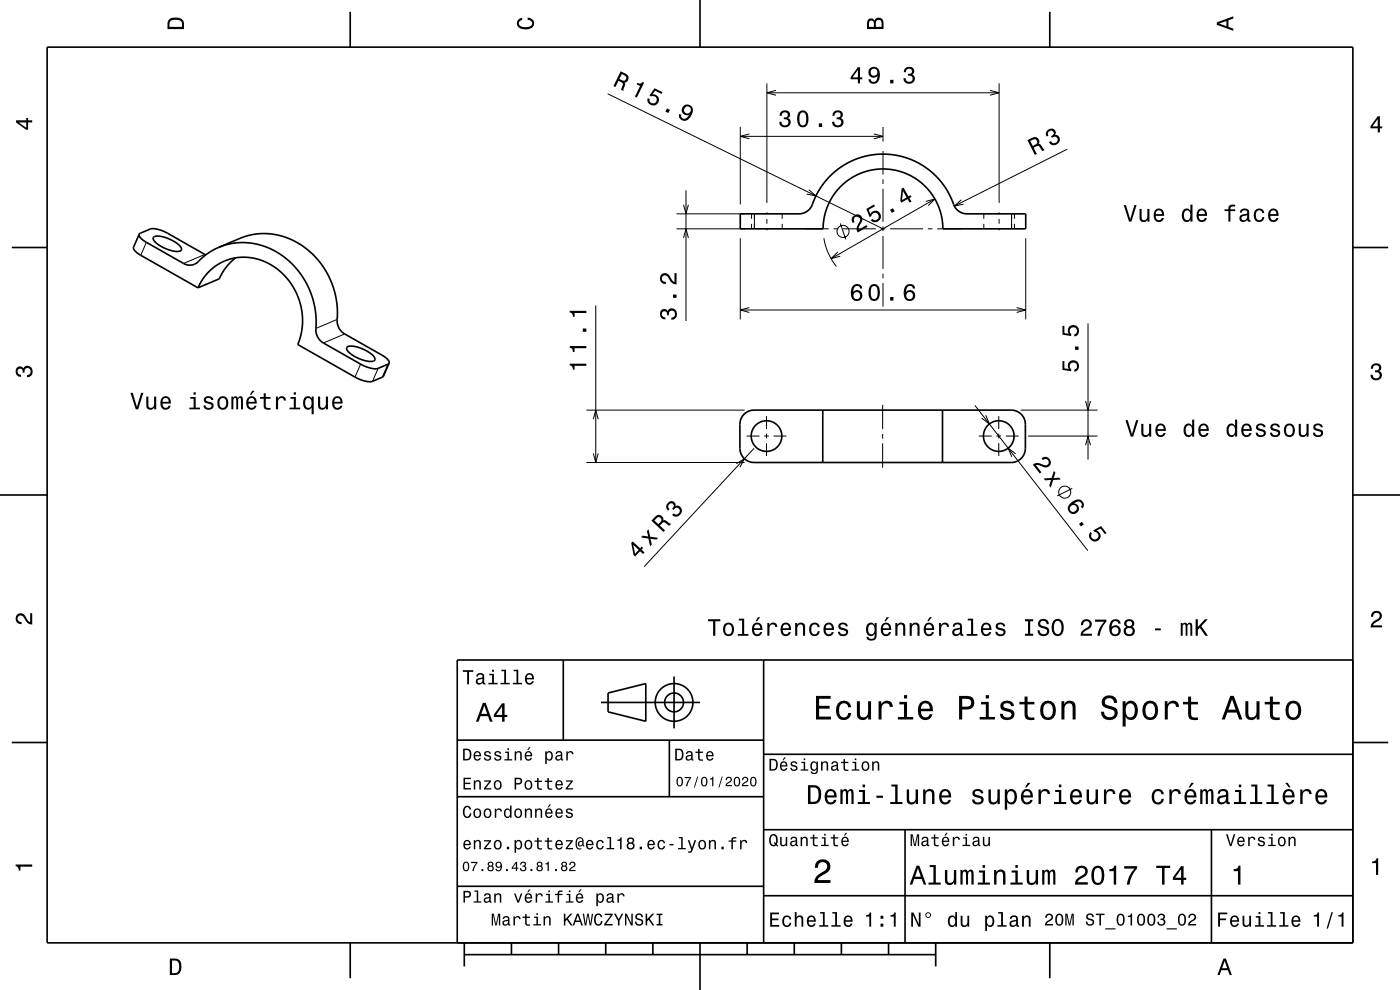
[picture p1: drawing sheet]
<svg xmlns="http://www.w3.org/2000/svg" width="297mm" height="210mm" viewBox="0 0 297 210" stroke-linecap="round" stroke-linejoin="round" font-family="sans-serif">
<g fill="none" stroke="#000" stroke-width=".21">
<path d="M128.9 19.9l58.4 28.6M162.7 17.7v25.3M162.7 19.7h49.3M164.6 19.2l-1.9 .5 1.9 .5M210 19.2l2 .5-2 .5M212 17.7v25.3M157 26.9v16.5M157 28.9h30.3M159 28.4l-2 .5 2 .5M185.4 28.4l1.9 .5-1.9 .5M187.3 26.9v3.1M187.3 32v5"/>
<path d="M187.3 38v1M226.4 31.7l-23.9 12M31.1 51.4l-1.2 2.8M43.5 54l-4.6 1.9M143.5 48.5h14.5M143.5 45.4h14.5M145 50.5l.5-2 .5 2M145 43.4l.5 2 .5-2M145.5 40.4v27.7M157 50.5v17.3M159.4 45.4v1M159.4 47.5v1"/>
<path d="M160 45.4v3.1M162.7 45v.4M162.7 46.5v.9M162.7 48.5v.4M165.9 45.4v1M165.9 47.5v1M170.8 48.5h5M171.6 40.2l1.5 1.4-2-.4M174.8 50.5l.9 3.1 .8 1.6 .9 1.3M176.8 48.5h1M177.7 53.5l-1.4 1.4 1.9-.5M178.3 47.4l1.1 3.4"/>
<path d="M178.8 48.5h7M186.8 48.5h1M187.3 40v7M187.3 48v1M187.3 50v7M187.3 58v1M188.8 48.5h7M196.4 42.7l1.9-.5-1.4 1.4M196.8 48.5h1M198.3 42.2l-22 12.7M198.8 48.5h5M203.9 42.4l-1.4 1.3 1.9-.4"/>
<path d="M208.7 45.4v1M208.7 47.5v1M212 45v.4M212 46.5v.9M212 48.5v.4M214.6 45.4v3.1M215.2 45.4v1M215.2 47.5v1M217.6 50.5v17.3M71.5 67.8l-4.5 1.9M73.1 70.8l-4.5 2M76.5 77.2l-1.2 2.8"/>
<path d="M80.2 78.1l-1.2 2.8M82.3 77.3l-1.2 2.7M126.4 64.8v33.3M157 65.8h60.6M159 65.2l-2 .6 2 .5M187.3 60v5M215.7 65.2l1.9 .6-1.9 .5M230.8 68.6v28.9M124.4 98.1h33.6M124.4 87h33.6M125.9 88.9l.5-1.9 .5 1.9M125.9 96.2l.5 1.9 .5-1.9"/>
<path d="M156.2 98.4l1.7-1.1-.9 1.8M158.4 92.5h2.7M160 95.1l-23.3 25.1M162.1 92.5h1M162.6 88.3v2.7M162.6 92v1M162.6 94v2.7M164.1 92.5h2.7M187.2 85.9v5.1M187.2 92.1v.9M187.2 94.1v5.1M206.8 86l24 30.8"/>
<path d="M207.7 92.5h2.7M209.1 88.1l.8 1.8-1.6-1.2M211.4 92.5h1M211.9 88.3v2.7M211.9 92v1M211.9 94v2.7M213.4 92.5h2.7M215.5 96.3l-1.6-1.2 .8 1.8M216.5 87h16.3M218.1 92.5h14.7M230.3 94.4l.5-1.9 .5 1.9M230.3 85.1l.5 1.9 .5-1.9"/>
<path d="M227.5 103.6l-3.2 1.6"/>
<circle cx="178.8" cy="49.1" r="1.28"/>
<circle cx="225.9" cy="104.4" r="1.28"/>
</g>
<g fill="none" stroke="#000" stroke-width=".35">
<path d="M10 10h277v190h-277zM74.3 2.5v7.5M148.5 0v10M222.7 2.5v7.5M2.5 52.5h7.5M29.5 49.7a2.24 2.24 0 0 0 1.6 1.7l7.8 4.5a2.77 2.77 0 0 0 3.7-1l1.8-1.4 2-1M29.5 49.7l2.4-1.1a5.4 5.4 0 0 1 3.7 .9l8 4.6M29.5 49.7l-1.2 2.7a2.22 2.22 0 0 0 1.6 1.8l12.1 6.9M32.6 50.3a5.2 5.2 0 0 1 4.3 .9 2.08 2.08 0 0 1 1.5 1.9 3.8 3.8 0 0 1-3.4-.4 3.7 3.7 0 0 1-2.5-2.2zM46.4 52.5l5.2-2.2 1.5-.4 1.8-.3h2l1.9 .2 2 .6 1.9 .9 1.9 1.1 1.6 1.4 1.5 1.7 1.2 1.6 1.1 2 .8 2.1 .5 2.1 .3 2.3a12 12 0 0 0 .2 3.8l.6 .9 .6 .4 8 4.6a2.22 2.22 0 0 1 1.5 1.7M46.4 52.5l1.5-.6 1.8-.3 1.8-.1 1.8 .1 1.8 .4 1.6 .5 3.1 1.7 1.6 1.2 1.3 1.4 1.3 1.6 1 1.7 .8 1.8 .7 1.9 .5 3.7a12 12 0 0 0 .3 3.9l.6 .8 .5 .4 8.1 4.6a5.7 5.7 0 0 0 3.7 .9l2.3-1.1M50 54.7l-2.1 2.1-1.4 2.3-4.5 2"/>
<path d="M157 45.4h12.5a3.3 3.3 0 0 0 3.2-3l1-2 1.3-1.8 1.5-1.7 1.8-1.4 2.1-1.2 1.9-.8 2.1-.6 2.3-.2 2.5 .1 1.9 .4 2.2 .6 2.2 1.2 1.9 1.3 1.8 1.7 1.2 1.6 1.1 1.9a7.3 7.3 0 0 0 2 3.4l1.4 .5h12.7v3.1h-17.6v-.2a12.7 12.7 0 0 0-12.8-12.5 12.7 12.7 0 0 0-12.6 12.7h-17.6zM287 52.5h7.5M42 61.1l1.1-2.1 1.5-1.7 1.8-1.3 2-.9 2.2-.5h2.3l2.2 .5 2.2 1 2 1.4 1.7 1.7 1.4 2.1 1 2.2 .6 2.5 .2 2.4-.3 2.4-.7 2.3 12.1 6.9a5.7 5.7 0 0 0 3.7 .9l2.3-1 1.2-2.9M73.6 73.6a5.1 5.1 0 0 1 4.3 .9 2.24 2.24 0 0 1 1.6 1.8 2.67 2.67 0 0 1-2.8 0 4.9 4.9 0 0 1-3.2-2.4zM157.7 88a2.98 2.98 0 0 1 2.3-1h54.5a3 3 0 0 1 3 3v5.1a3 3 0 0 1-3 3h-54.5a3 3 0 0 1-3-3v-5.3a3 3 0 0 1 .7-1.8zM174.5 87v11.1M199.9 87v11.1M0 105h10M287 105h10M119.5 140v17M162 140v60M287 140h-190v60"/>
<path d="M2.5 157.5h7.5M97 157h65M127.5 149h21M129 147l8-2v8l-8-2zM142 157v12M143 143.5v11M287 157.5h7.5M97 169h65M162 176h125M162 160h125M192 176v24M257 176v24"/>
<path d="M97 188h65M162 190h125M74.3 200v7.5M98.5 202.5h100M98.5 200v5M108.5 200v2.5M118.5 200v2.5M128.5 200v2.5M138.5 200v2.5M148.5 200v10M158.5 200v2.5M168.5 200v2.5"/>
<path d="M178.5 200v2.5M188.5 200v2.5M198.5 200v5M222.7 200v7.5"/>
<circle cx="162.6" cy="92.5" r="3.2"/>
<circle cx="211.9" cy="92.5" r="3.2"/>
<circle cx="143" cy="149" r="2"/>
<circle cx="143" cy="149" r="4"/>
</g>
<g fill="#000">
<path d="M36 4a2.18 2.18 0 0 0-.5 2.2h3.5v-1.2a1.43 1.43 0 0 0-1.7-1.3zM36.3 4.4a2.15 2.15 0 0 1 2.2 .3l.1 1h-2.6v-1z" fill-rule="evenodd"/>
<path d="M109.9 4.2l.9-.4v.4a.7 .7 0 0 0-.7 .5 .7 .7 0 0 0 .3 .8 1.7 1.7 0 0 0 2.5-.5 .9 .9 0 0 0-1-.8v-.5a1.24 1.24 0 0 1 1.4 1.1 1.24 1.24 0 0 1-1 1.4 2.22 2.22 0 0 1-2.5-.7l-.2-.5z" fill-rule="evenodd"/>
<path d="M131.7 15.1l-1.6 3.2 .5 .2 .6-1.4a1.08 1.08 0 0 1 1 .8l-.4 1.2 .4 .2 .4-1.5-.1-.3a.97 .97 0 0 0 .8-.8 .97 .97 0 0 0-.6-1.1zM131.9 15.7a1.1 1.1 0 0 1 1 .8 .6 .6 0 0 1-.4 .6 .6 .6 0 0 1-.6-.1l-.5-.2z" fill-rule="evenodd"/>
<path d="M182 14.3l-1.5 2.1v.4h1.5v.9h.4v-.9h.5v-.4h-.5v-2.1zM182 14.8v1.6h-1.1zM184.5 14.5a1.15 1.15 0 0 0 0 1.7 1.15 1.15 0 0 0 1.7-.1 1.02 1.02 0 0 1-.9 1.3 .56 .56 0 0 1-.6-.6h-.5a1.18 1.18 0 0 0 1.3 1 1.18 1.18 0 0 0 1.1-1.1 1.76 1.76 0 0 0-1.2-2.5zM184.7 15.3a.75 .75 0 0 1 1.5 0 .75 .75 0 0 1-1.5 0zM188.8 16.9v.8h.7v-.8zM192 14.5l-.3 .8h.5a.62 .62 0 0 1 .3-.8 .62 .62 0 0 1 .8 .3 .62 .62 0 0 1-.2 .8l-.5 .1v.4a.72 .72 0 0 1 1 .4 .72 .72 0 0 1-.5 .9 .72 .72 0 0 1-.9-.5l-.1-.3h-.4a1.18 1.18 0 0 0 1.5 1.2 1.18 1.18 0 0 0 .6-1.9l-.3-.1a.91 .91 0 0 0 .4-1.1 .91 .91 0 0 0-1.1-.5z" fill-rule="evenodd"/>
<path d="M184.2 4.2l-.3 .7v1.3h3.5v-1.3a.98 .98 0 0 0-.7-1.1 .98 .98 0 0 0-1.2 .6 .84 .84 0 0 0-1.3-.2zM184.5 4.5a.54 .54 0 0 1 .6-.1 .54 .54 0 0 1 .3 .6v.7h-1zM185.9 4.4a.62 .62 0 0 1 .8-.1 .62 .62 0 0 1 .3 .6v.8h-1.2z" fill-rule="evenodd"/>
<path d="M258.1 4.7v.6l3.5 1.2v-.4l-1-.4v-1.4l1-.4v-.4zM258.6 5l1.6-.5v1z" fill-rule="evenodd"/>
<path d="M3.4 25.5v.5l2.1 1.5h.5v-1.5h.8v-.5h-.8v-.5h-.4v.5zM4 26h1.6v1.1z" fill-rule="evenodd"/>
<path d="M135.2 17.6l-.1 .3 .7 .4-1.1 2.2 .4 .2 1.6-3.2-.4-.1a.77 .77 0 0 1-1.1 .2zM138.8 18.7l-1 1.6 .3 .1a.8 .8 0 0 1 1.3 .4 .8 .8 0 0 1-.7 1.1 .8 .8 0 0 1-.9-.9l-.4-.2a1.21 1.21 0 0 0 .9 1.6 1.21 1.21 0 0 0 1.4-1.1 1.21 1.21 0 0 0-1.3-1.3l.6-.8 1.3 .7 .2-.4zM141.5 23l-.3 .7 .6 .3 .3-.7zM145 22.4a1.13 1.13 0 0 0-.3 1.5 1.13 1.13 0 0 0 1.5 .5 1.03 1.03 0 0 1-1.3 .7 .56 .56 0 0 1-.4-.7l-.4-.2a1.18 1.18 0 0 0 .7 1.4 1.18 1.18 0 0 0 1.5-.6 1.77 1.77 0 0 0 0-2.7l-.4-.2zM145.1 23.3a.75 .75 0 0 1 1.5 0 .75 .75 0 0 1-1.5 0z" fill-rule="evenodd"/>
<path d="M165.7 23.7l-.3 .9h.4a.62 .62 0 0 1 .4-.8 .62 .62 0 0 1 .8 .3 .62 .62 0 0 1-.2 .8h-.5v.4a.72 .72 0 0 1 .9 .4 .72 .72 0 0 1-.5 1 .72 .72 0 0 1-.9-.5v-.4h-.5a1.18 1.18 0 0 0 1.5 1.2 1.18 1.18 0 0 0 .6-1.8l-.2-.1a.91 .91 0 0 0 .3-1.2 .91 .91 0 0 0-1-.5zM169.4 23.9a2.67 2.67 0 0 0 .4 3 1.14 1.14 0 0 0 1.6-.9 2.31 2.31 0 0 0-.6-2.5l-.5-.1-.5 .1zM170 23.9h.6a2.37 2.37 0 0 1 0 2.6h-.6a2.38 2.38 0 0 1 0-2.6zM173.7 26.2v.7h.7v-.7zM176.9 23.7l-.3 .9h.4a.62 .62 0 0 1 .4-.8 .62 .62 0 0 1 .8 .3 .62 .62 0 0 1-.2 .8h-.5v.4a.72 .72 0 0 1 .9 .4 .72 .72 0 0 1-.5 1 .72 .72 0 0 1-.9-.5v-.4h-.5a1.18 1.18 0 0 0 1.5 1.2 1.18 1.18 0 0 0 .6-1.8l-.2-.1a.9 .9 0 0 0 .3-1.2 .9 .9 0 0 0-1-.5z" fill-rule="evenodd"/>
<path d="M218 29.7l1.5 3.2 .5-.2-.7-1.4a.85 .85 0 0 1 1.3 0l.5 .8 .5-.3-.9-1.2-.4-.1a.97 .97 0 0 0-.1-1.2 .97 .97 0 0 0-1.2-.1zM218.6 29.9a1.09 1.09 0 0 1 1.2-.3 .6 .6 0 0 1 .2 .6 .6 .6 0 0 1-.4 .5l-.5 .3z" fill-rule="evenodd"/>
<path d="M222.1 27.7a.97 .97 0 0 1 1.3-.4 .97 .97 0 0 1 .4 1.3 1.06 1.06 0 0 1 1.1 .9 1.06 1.06 0 0 1-.8 1.2 1.1 1.1 0 0 1-1.6-.6l.4-.2a.71 .71 0 0 0 1.3 .3 .71 .71 0 0 0-.5-1.2l-.6 .2-.1-.3a.61 .61 0 0 0 .5-.6 .61 .61 0 0 0-.5-.6 .61 .61 0 0 0-.7 .5l.1 .6-.4 .2a1.05 1.05 0 0 1 .1-1.3z" fill-rule="evenodd"/>
<path d="M292.3 24.7l-1.6 2.1v.4h1.6v.9h.4v-.9h.5v-.4h-.5v-2.1zM292.3 25.2v1.6h-1.1z" fill-rule="evenodd"/>
<path d="M180.9 46a1.15 1.15 0 0 0 0 1.3l.4-.2a.7 .7 0 0 1 0-1 .7 .7 0 0 1 1 0 .7 .7 0 0 1 0 1 1.81 1.81 0 0 0-.4 2.2l2.1-1.2-.2-.4-1.6 1a2.21 2.21 0 0 1 .7-1.7 1.11 1.11 0 0 0-.6-1.5 1.11 1.11 0 0 0-1.4 .5zM183.8 44.3l.7 1.8 .3-.2a.79 .79 0 0 1 .9-.8 .79 .79 0 0 1 .7 1 .79 .79 0 0 1-1.1 .5l-.2-.2-.4 .3a1.21 1.21 0 0 0 1.8 .1 1.21 1.21 0 0 0-.1-1.8 1.21 1.21 0 0 0-1.8 .4l-.3-.9 1.3-.8-.2-.3zM188.8 44.5l.4 .7 .6-.4-.4-.6zM191.3 40l-.3 2.6 .2 .4 1.3-.8 .5 .8 .4-.2-.5-.8 .5-.2-.2-.4-.5 .3-1-1.9zM191.6 40.5l.7 1.4-.9 .5z" fill-rule="evenodd"/>
<path d="M238.4 43.5l1.1 3.5h.5l1.1-3.5h-.5l-.8 3-.9-3zM241.7 44.3v1.8a.89 .89 0 0 0 .7 1 .89 .89 0 0 0 1-.5v.4h.4v-2.7h-.4v1.6a.64 .64 0 0 1-.4 .7 .64 .64 0 0 1-.8-.3v-2zM245 44.6a1.54 1.54 0 0 0 .8 2.5 1.05 1.05 0 0 0 1.1-.9h-.4l-.2 .4-.4 .1a.76 .76 0 0 1-.7-.9h1.8a1.16 1.16 0 0 0-.5-1.4 1.16 1.16 0 0 0-1.5 .2zM245.4 44.8a.66 .66 0 0 1 .8-.1 .66 .66 0 0 1 .3 .7h-1.3zM251 44.6a1.57 1.57 0 0 0 .8 2.5l.4-.1 .3-.4v.4h.5v-3.6h-.5v1.3a.89 .89 0 0 0-1.5-.1zM251.3 44.9a.62 .62 0 0 1 .7-.3 .62 .62 0 0 1 .5 .6 1.12 1.12 0 0 1-.7 1.5 1.19 1.19 0 0 1-.5-1.8zM254.1 44.6a1.54 1.54 0 0 0 .8 2.5 1.06 1.06 0 0 0 1.1-.9h-.4l-.2 .4-.4 .1a.76 .76 0 0 1-.7-.9h1.8a1.17 1.17 0 0 0-.5-1.4 1.17 1.17 0 0 0-1.5 .2zM254.5 44.8a.66 .66 0 0 1 .8-.1 .66 .66 0 0 1 .3 .7h-1.3zM259.8 44.4v.4h.8v2.2h.4v-2.2h1v-.4h-1l.1-.4 .3-.2h.6v-.4a1.04 1.04 0 0 0-1.4 .8v.2zM263.3 44.4l-.3 .7h.4a.55 .55 0 0 1 .7-.5 .55 .55 0 0 1 .4 .7l-.2 .1a1.14 1.14 0 0 0-1.4 .9 .73 .73 0 0 0 .8 .8l.5-.1 .4-.3 .1 .3h.6v-.3l-.3-.1v-1.6a1.02 1.02 0 0 0-.7-.8 1.02 1.02 0 0 0-1 .2zM263.5 46l1.1-.4a.77 .77 0 0 1-.2 .9 .77 .77 0 0 1-.9 .1zM266.3 44.6a1.53 1.53 0 0 0 .8 2.5 1.06 1.06 0 0 0 1.1-1.1h-.4a.67 .67 0 0 1-.6 .7 .67 .67 0 0 1-.7-.6 1.11 1.11 0 0 1 .6-1.5 .6 .6 0 0 1 .7 .6h.4a1.09 1.09 0 0 0-.8-1 1.09 1.09 0 0 0-1.1 .4zM269.3 44.6a1.54 1.54 0 0 0 .8 2.5 1.06 1.06 0 0 0 1.1-.9h-.4l-.3 .4-.3 .1a.76 .76 0 0 1-.7-.9h1.7a1.17 1.17 0 0 0-.4-1.4 1.17 1.17 0 0 0-1.5 .2zM269.7 44.8a.66 .66 0 0 1 .8-.1 .66 .66 0 0 1 .3 .7h-1.3z" fill-rule="evenodd"/>
<path d="M120.9 77.1v.4a.77 .77 0 0 1 .6 .9h.4v-.8h2.5v-.5zM120.9 73.4v.3a.77 .77 0 0 1 .6 1h.4v-.8h2.5v-.5zM123.6 69.7v.7h.8v-.7zM120.9 65.9v.4a.77 .77 0 0 1 .6 .9h.4v-.8h2.5v-.5z" fill-rule="evenodd"/>
<path d="M140.3 65.8a1.17 1.17 0 0 0-.2 1.3 1.17 1.17 0 0 0 1.1 .7v-.5a.62 .62 0 0 1-.8-.3 .62 .62 0 0 1 .3-.8 .62 .62 0 0 1 .8 .2v.5h.4a.72 .72 0 0 1 .4-1 .72 .72 0 0 1 1 .5 .72 .72 0 0 1-.5 .9l-.4 .1v.4a1.18 1.18 0 0 0 1.2-1.5 1.18 1.18 0 0 0-1.8-.6l-.2 .3a.86 .86 0 0 0-1.3-.2zM142.8 62.5v.7h.7v-.7zM140.3 58.2a1.2 1.2 0 0 0-.2 1.4 1.2 1.2 0 0 0 1.2 .7v-.5a.71 .71 0 0 1-.9-.5 .71 .71 0 0 1 .5-.9 .71 .71 0 0 1 .9 .5 1.81 1.81 0 0 0 1.7 1.4v-2.4h-.4v1.9a2.23 2.23 0 0 1-1.2-1.5 1.11 1.11 0 0 0-1.6-.1z" fill-rule="evenodd"/>
<path d="M181 60.5a2.4 2.4 0 0 0 .2 3.3 1.16 1.16 0 0 0 1.5-.4 1.16 1.16 0 0 0-.1-1.5 1.16 1.16 0 0 0-1.6 0 1.02 1.02 0 0 1 .8-1.3 .58 .58 0 0 1 .7 .6h.4a1.12 1.12 0 0 0-.7-.9 1.12 1.12 0 0 0-1.2 .2zM181 62.7a.75 .75 0 0 1 1.5 0 .75 .75 0 0 1-1.5 0zM184.6 60.7a2.67 2.67 0 0 0 .3 3.1 1.14 1.14 0 0 0 1.7-1 2.31 2.31 0 0 0-.6-2.4l-.5-.2-.6 .2zM185.1 60.7h.7a2.37 2.37 0 0 1 0 2.7h-.7a2.37 2.37 0 0 1 0-2.7zM188.8 63v.8h.7v-.8zM192.2 60.5a2.4 2.4 0 0 0 .2 3.3 1.16 1.16 0 0 0 1.6-.4 1.16 1.16 0 0 0-.2-1.5 1.16 1.16 0 0 0-1.6 0 1.02 1.02 0 0 1 .8-1.3 .58 .58 0 0 1 .7 .6h.4a1.12 1.12 0 0 0-.7-.9 1.12 1.12 0 0 0-1.2 .2zM192.2 62.7a.75 .75 0 0 1 1.5 0 .75 .75 0 0 1-1.5 0z" fill-rule="evenodd"/>
<path d="M225.4 76.6v1.9l1.8 .2v-.4a.8 .8 0 0 1-.2-1.2 .8 .8 0 0 1 1.3 .1 .8 .8 0 0 1-.4 1.2v.4a1.21 1.21 0 0 0 1.1-1.5 1.21 1.21 0 0 0-1.7-.8 1.21 1.21 0 0 0-.6 1.8l-.9-.2v-1.5zM228.1 73.5v.7h.7v-.7zM225.4 69.1v1.9l1.8 .3v-.4a.8 .8 0 0 1-.2-1.3 .8 .8 0 0 1 1.3 .1 .8 .8 0 0 1-.4 1.2v.5a1.21 1.21 0 0 0 1.1-1.5 1.21 1.21 0 0 0-1.7-.8 1.21 1.21 0 0 0-.6 1.7l-.9-.1v-1.6z" fill-rule="evenodd"/>
<path d="M291.1 77.4a1.08 1.08 0 0 1 1.4-.2 1.08 1.08 0 0 1 .4 1.2l-.3 .3a1.06 1.06 0 0 1 .5 1.3 1.06 1.06 0 0 1-1.2 .7 1.1 1.1 0 0 1-1.2-1.2h.5a.71 .71 0 0 0 1 .8 .71 .71 0 0 0 .1-1.3h-.6v-.4a.61 .61 0 0 0 .8-.3 .61 .61 0 0 0-.2-.8 .61 .61 0 0 0-.9 .2l-.1 .5h-.5z" fill-rule="evenodd"/>
<path d="M3.6 78a.86 .86 0 0 1 1.4 .2 1.06 1.06 0 0 1 1.2-.6 1.06 1.06 0 0 1 .7 1.2 1.1 1.1 0 0 1-1.2 1.2v-.4a.71 .71 0 0 0 .8-1 .71 .71 0 0 0-1.3-.1v.6h-.4a.61 .61 0 0 0-.3-.8 .61 .61 0 0 0-.8 .2 .61 .61 0 0 0 .2 .8l.6 .2v.4a1.15 1.15 0 0 1-1.2-.6 1.15 1.15 0 0 1 .3-1.3z" fill-rule="evenodd"/>
<path d="M27.7 83.3l1.1 3.5h.5l1.1-3.5h-.5l-.8 3-.9-3zM31 84.1v1.8a.89 .89 0 0 0 .7 1 .89 .89 0 0 0 1-.5v.4h.4v-2.7h-.4v1.6a.65 .65 0 0 1-.4 .8 .65 .65 0 0 1-.8-.3v-2.1zM34.3 84.4a1.54 1.54 0 0 0 .8 2.5 1.06 1.06 0 0 0 1.1-.8h-.4l-.3 .3-.3 .1a.76 .76 0 0 1-.7-.9h1.8a1.17 1.17 0 0 0-.5-1.4 1.17 1.17 0 0 0-1.5 .2zM34.7 84.6a.66 .66 0 0 1 .8-.1 .66 .66 0 0 1 .3 .7h-1.3zM40.4 84.2v.4h.7v1.9h-.9v.3h2.2v-.3h-.9v-2.3zM41.1 83.2v.5h.4v-.5zM43.5 84.3a.75 .75 0 0 0-.2 .8 .75 .75 0 0 0 .7 .5l.9 .3a.63 .63 0 0 1-.6 .7 .63 .63 0 0 1-.7-.6h-.4a1.07 1.07 0 0 0 1.2 .9 1.07 1.07 0 0 0 .9-1.2l-.4-.3-1.1-.4a.54 .54 0 0 1 .4-.7 .54 .54 0 0 1 .6 .5h.5a1.03 1.03 0 0 0-.7-.8 1.03 1.03 0 0 0-1.1 .3zM46.4 84.4a1.53 1.53 0 0 0 .9 2.5 1.48 1.48 0 0 0 1.2-1.4 1.48 1.48 0 0 0-1.2-1.5l-.5 .1zM46.7 84.7a.67 .67 0 0 1 .8-.3 .67 .67 0 0 1 .4 .6 1.11 1.11 0 0 1-.6 1.5 1.17 1.17 0 0 1-.6-1.8zM49.1 84.1v2.7h.4v-2l.2-.4h.3l.1 .3v2.1h.4v-2l.4-.4 .2 .1v.4v1.9h.4v-1.8a.69 .69 0 0 0-.5-1l-.5 .4-.2-.3-.3-.1-.5 .4v-.3zM53.5 82.9l-.5 .9h.3l.7-.9zM52.5 84.4a1.54 1.54 0 0 0 .8 2.5 1.05 1.05 0 0 0 1.1-.8h-.4l-.2 .3-.4 .1a.75 .75 0 0 1-.7-.9h1.8a1.16 1.16 0 0 0-.5-1.4 1.16 1.16 0 0 0-1.5 .2zM52.9 84.6a.66 .66 0 0 1 .8-.1 .66 .66 0 0 1 .3 .7h-1.3zM55.9 83.4v.8h-.7v.4h.7l.1 1.8a1.04 1.04 0 0 0 1.4 .5v-.4a.68 .68 0 0 1-1-.3v-1.6h1v-.4h-1v-.8zM58.5 84.1v2.7h.5v-1.5a.67 .67 0 0 1 .3-.8 .67 .67 0 0 1 .9 .2v.3h.5a.89 .89 0 0 0-.7-.9 .89 .89 0 0 0-1.1 .5v-.5zM61.6 84.2v.4h.7v1.9h-.9v.3h2.3v-.3h-.9v-2.3zM62.3 83.2v.5h.5v-.5zM64.6 84.4a1.57 1.57 0 0 0 .7 2.5l.5-.1 .3-.4v1.5h.5v-3.8h-.5v.4l-.1-.2a.87 .87 0 0 0-1.4 .1zM64.9 84.7a.62 .62 0 0 1 .7-.2 .62 .62 0 0 1 .5 .5 1.11 1.11 0 0 1-.7 1.5 1.19 1.19 0 0 1-.5-1.8zM67.5 84.1v1.8a.89 .89 0 0 0 .6 1 .89 .89 0 0 0 1-.5v.4h.5v-2.7h-.5v1.6a.65 .65 0 0 1-.4 .8 .65 .65 0 0 1-.8-.3v-2.1zM70.7 84.4a1.54 1.54 0 0 0 .8 2.5 1.06 1.06 0 0 0 1.1-.8h-.4l-.2 .3-.4 .1a.75 .75 0 0 1-.7-.9h1.8a1.17 1.17 0 0 0-.5-1.4 1.17 1.17 0 0 0-1.5 .2zM71.1 84.6a.66 .66 0 0 1 .8-.1 .66 .66 0 0 1 .3 .7h-1.3z" fill-rule="evenodd"/>
<path d="M219.1 98.5l1.5 1.9 .3-.2-1.1-1.5a2.22 2.22 0 0 1 1.8 .4 1.14 1.14 0 0 0 1.3-1.5 1.14 1.14 0 0 0-2-.4l.3 .4a.7 .7 0 0 1 1-.1 .7 .7 0 0 1 .1 1 .7 .7 0 0 1-.9 .1 1.8 1.8 0 0 0-2.3-.1zM221.4 101.5l.3 .4 1.3-.1-.4 1.2 .3 .4 .5-1.6 1.6-.1-.3-.4-1.2 .1 .4-1.1-.3-.4-.5 1.5z" fill-rule="evenodd"/>
<path d="M238.8 89.1l1.1 3.5h.5l1.1-3.5h-.5l-.9 3-.9-3zM242.1 89.9v1.8a.89 .89 0 0 0 .6 1 .89 .89 0 0 0 1.1-.5v.4h.4v-2.7h-.4v1.6a.65 .65 0 0 1-.4 .8 .65 .65 0 0 1-.8-.3v-2.1zM245.4 90.2a1.54 1.54 0 0 0 .8 2.5 1.06 1.06 0 0 0 1.1-.9h-.5l-.2 .4-.4 .1a.76 .76 0 0 1-.6-.9h1.7a1.16 1.16 0 0 0-.5-1.4 1.16 1.16 0 0 0-1.4 .2zM245.7 90.4a.66 .66 0 0 1 .8-.1 .66 .66 0 0 1 .4 .7h-1.3zM251.4 90.2a1.57 1.57 0 0 0 .7 2.5l.5-.1 .3-.4v.4h.4v-3.6h-.4v1.3a.89 .89 0 0 0-1.5-.1zM251.7 90.5a.62 .62 0 0 1 .7-.3 .62 .62 0 0 1 .4 .6 1.11 1.11 0 0 1-.6 1.5 1.19 1.19 0 0 1-.5-1.8zM254.5 90.2a1.54 1.54 0 0 0 .8 2.5 1.05 1.05 0 0 0 1.1-.9h-.4l-.3 .4-.3 .1a.75 .75 0 0 1-.7-.9h1.7a1.16 1.16 0 0 0-.4-1.4 1.16 1.16 0 0 0-1.5 .2zM254.9 90.4a.66 .66 0 0 1 .8-.1 .66 .66 0 0 1 .3 .7h-1.3zM260.5 90.2a1.57 1.57 0 0 0 .7 2.5l.5-.1 .3-.4v.4h.5v-3.6h-.5v1.3a.89 .89 0 0 0-1.5-.1zM260.8 90.5a.62 .62 0 0 1 .7-.3 .62 .62 0 0 1 .5 .6 1.11 1.11 0 0 1-.7 1.5 1.18 1.18 0 0 1-.5-1.8zM263.6 90.2a1.54 1.54 0 0 0 .8 2.5 1.06 1.06 0 0 0 1.1-.9h-.4l-.3 .4-.3 .1a.75 .75 0 0 1-.7-.9h1.7a1.16 1.16 0 0 0-.4-1.4 1.16 1.16 0 0 0-1.5 .2zM264 90.4a.66 .66 0 0 1 .8-.1 .66 .66 0 0 1 .3 .7h-1.3zM266.7 90.1a.75 .75 0 0 0-.2 .8 .75 .75 0 0 0 .7 .5l.9 .3a.63 .63 0 0 1-.6 .7 .63 .63 0 0 1-.7-.6h-.4a1.07 1.07 0 0 0 1.2 .9 1.07 1.07 0 0 0 .9-1.2l-.4-.3-1.1-.4a.54 .54 0 0 1 .4-.7 .54 .54 0 0 1 .6 .5h.5a1.03 1.03 0 0 0-.7-.8 1.03 1.03 0 0 0-1.1 .3zM269.7 90.1a.75 .75 0 0 0-.2 .8 .75 .75 0 0 0 .7 .5l.9 .3a.63 .63 0 0 1-.6 .7 .63 .63 0 0 1-.6-.6h-.5a1.07 1.07 0 0 0 1.2 .9 1.07 1.07 0 0 0 .9-1.2l-.4-.3-1.1-.4a.53 .53 0 0 1 .4-.7 .53 .53 0 0 1 .7 .5h.4a1.03 1.03 0 0 0-.7-.8 1.03 1.03 0 0 0-1.1 .3zM272.7 90.2a1.53 1.53 0 0 0 .8 2.5 1.48 1.48 0 0 0 1.2-1.4 1.48 1.48 0 0 0-1.2-1.5l-.5 .1zM273 90.5a.67 .67 0 0 1 .7-.3 .67 .67 0 0 1 .5 .6 1.11 1.11 0 0 1-.7 1.5 1.17 1.17 0 0 1-.5-1.8zM275.5 89.9v1.8a.89 .89 0 0 0 .6 1 .89 .89 0 0 0 1.1-.5v.4h.4v-2.7h-.4v1.6a.65 .65 0 0 1-.4 .8 .65 .65 0 0 1-.8-.3v-2.1zM278.8 90.1a.75 .75 0 0 0-.2 .8 .75 .75 0 0 0 .8 .5l.8 .3a.63 .63 0 0 1-.6 .7 .63 .63 0 0 1-.6-.6h-.5a1.07 1.07 0 0 0 1.2 .9 1.07 1.07 0 0 0 .9-1.2l-.4-.3-1.1-.4a.54 .54 0 0 1 .5-.7 .54 .54 0 0 1 .6 .5h.4a1.03 1.03 0 0 0-.7-.8 1.03 1.03 0 0 0-1.1 .3z" fill-rule="evenodd"/>
<path d="M134.2 114.8l-.3 .4 .5 2.5 .3 .3 1.1-1.1 .6 .6 .3-.3-.6-.6 .3-.4-.3-.3-.3 .4zM134.3 115.6l1.2 1-.8 .9zM137.6 112.3l-.4 .4 .3 1.1-1.2-.2-.3 .4 1.6 .2 .3 1.7 .4-.4-.3-1.2 1.2 .2 .4-.4-1.7-.3z" fill-rule="evenodd"/>
<path d="M139 109.6l-.8 .9 2.6 2.3 .3-.3-1.1-1a.85 .85 0 0 1 1.2-.5l.8 .5 .3-.4-1.2-.8-.4 .1a.97 .97 0 0 0-.5-1.1 .97 .97 0 0 0-1.2 .3zM139.2 110a.6 .6 0 0 1 .9-.1 .6 .6 0 0 1-.1 .9l-.3 .4-.9-.8z" fill-rule="evenodd"/>
<path d="M141.6 106.7a.9 .9 0 0 1 1.1-.4 .9 .9 0 0 1 .6 1 1.06 1.06 0 0 1 1.3 .5 1.06 1.06 0 0 1-.3 1.4 1.1 1.1 0 0 1-1.7 0l.3-.3a.71 .71 0 0 0 1.3-.2 .71 .71 0 0 0-.9-.9l-.4 .4-.3-.3a.61 .61 0 0 0 .3-.8 .61 .61 0 0 0-.7-.3 .61 .61 0 0 0-.5 .7l.3 .5-.3 .3a1.06 1.06 0 0 1-.1-1.6z" fill-rule="evenodd"/>
<path d="M226.8 107.1a1.19 1.19 0 0 0 .1 1.7 1.19 1.19 0 0 0 1.7-.2 1.19 1.19 0 0 0-.3-1.7l-.5-.1a1.03 1.03 0 0 1 1.6-.2 .58 .58 0 0 1-.1 .9l.3 .4a1.18 1.18 0 0 0 0-1.6 1.18 1.18 0 0 0-1.6-.2zM226.9 107.8a.75 .75 0 0 1 1.5 0 .75 .75 0 0 1-1.5 0zM228.9 111.1l.4 .6 .6-.5-.4-.5zM231.4 112.8a1.21 1.21 0 0 0 .1 1.9 1.21 1.21 0 0 0 1.8-.4 1.21 1.21 0 0 0-.7-1.7l.9-.5 .9 1.2 .3-.2-1.1-1.5-1.7 .9 .3 .3a.79 .79 0 0 1 .9 .8 .79 .79 0 0 1-.9 .8 .79 .79 0 0 1-.7-1l.2-.2z" fill-rule="evenodd"/>
<path d="M3.6 130.4a1.22 1.22 0 0 1 2 .7l.4 .6 .4 .3v-1.9h.4v2.4a1.8 1.8 0 0 1-1.7-1.4 .71 .71 0 0 0-.9-.5 .71 .71 0 0 0-.5 .8 .71 .71 0 0 0 .9 .5v.5a1.18 1.18 0 0 1-1.2-.7 1.18 1.18 0 0 1 .2-1.3z" fill-rule="evenodd"/>
<path d="M150.2 131.4v.4h1.1v3.1h.5v-3.1h1v-.4zM153.7 132.4a1.53 1.53 0 0 0 .9 2.6 1.48 1.48 0 0 0 1.1-1.5 1.48 1.48 0 0 0-1.1-1.4l-.5 .1zM154 132.7a.67 .67 0 0 1 .7-.2 .67 .67 0 0 1 .5 .5 1.11 1.11 0 0 1-.6 1.6 1.17 1.17 0 0 1-.6-1.9zM156.7 131.2v.4h.7v2.9h-.9v.4h2.3v-.4h-.9v-3.3zM160.8 130.9l-.5 .9h.3l.7-.9zM159.8 132.4a1.54 1.54 0 0 0 .8 2.6 1.06 1.06 0 0 0 1.1-.9h-.4l-.3 .3-.3 .2a.76 .76 0 0 1-.7-1h1.7a1.16 1.16 0 0 0-.4-1.3 1.16 1.16 0 0 0-1.5 .1zM160.2 132.7a.66 .66 0 0 1 .8-.2 .66 .66 0 0 1 .3 .8h-1.3zM162.8 132.2v2.7h.4v-1.6a.66 .66 0 0 1 .4-.8 .66 .66 0 0 1 .8 .3l.1 .2h.4a.89 .89 0 0 0-.7-.9 .89 .89 0 0 0-1 .5v-.4zM165.9 132.4a1.54 1.54 0 0 0 .8 2.6 1.07 1.07 0 0 0 1.1-.9h-.5l-.2 .3-.4 .2a.76 .76 0 0 1-.7-1h1.8a1.16 1.16 0 0 0-.5-1.3 1.16 1.16 0 0 0-1.4 .1zM166.2 132.7a.66 .66 0 0 1 .8-.2 .66 .66 0 0 1 .4 .8h-1.4zM168.7 132.2v2.7h.4v-1.6a.63 .63 0 0 1 .6-.9 .63 .63 0 0 1 .6 .8v1.7h.5v-1.8a.89 .89 0 0 0-.6-1 .89 .89 0 0 0-1.1 .5v-.4zM172 132.4a1.53 1.53 0 0 0 .8 2.6 1.06 1.06 0 0 0 1.1-1.1h-.4a.67 .67 0 0 1-.7 .7 .67 .67 0 0 1-.7-.6 1.12 1.12 0 0 1 .7-1.6 .59 .59 0 0 1 .7 .6h.4a1.09 1.09 0 0 0-.8-.9 1.09 1.09 0 0 0-1.1 .3zM175 132.4a1.54 1.54 0 0 0 .8 2.6 1.06 1.06 0 0 0 1.1-.9h-.5l-.2 .3-.4 .2a.76 .76 0 0 1-.6-1h1.7a1.16 1.16 0 0 0-.5-1.3 1.16 1.16 0 0 0-1.4 .1zM175.3 132.7a.66 .66 0 0 1 .8-.2 .66 .66 0 0 1 .4 .8h-1.3zM178.1 132.3a.75 .75 0 0 0-.2 .8 .75 .75 0 0 0 .7 .5l.9 .4a.63 .63 0 0 1-.6 .6 .63 .63 0 0 1-.7-.6h-.4a1.07 1.07 0 0 0 1.2 .9 1.07 1.07 0 0 0 .9-1.2l-.4-.3-1.1-.3a.54 .54 0 0 1 .4-.7 .54 .54 0 0 1 .6 .5h.5a1.03 1.03 0 0 0-.7-.9 1.03 1.03 0 0 0-1.1 .3zM184 132.4a1.58 1.58 0 0 0 .8 2.6l.4-.2 .4-.4a.73 .73 0 0 1-.4 1 .73 .73 0 0 1-1-.3h-.4a1.1 1.1 0 0 0 1.3 .8 1.1 1.1 0 0 0 .9-1.2v-2.5h-.4v.4l-.4-.4a.91 .91 0 0 0-1.2 .2zM184.3 132.7a.63 .63 0 0 1 .7-.2 .63 .63 0 0 1 .5 .6 1.11 1.11 0 0 1-.7 1.5 1.2 1.2 0 0 1-.5-1.9zM188.1 130.9l-.5 .9h.3l.7-.9zM187.1 132.4a1.54 1.54 0 0 0 .8 2.6 1.07 1.07 0 0 0 1.1-.9h-.4l-.2 .3-.4 .2a.76 .76 0 0 1-.7-1h1.8a1.17 1.17 0 0 0-.5-1.3 1.17 1.17 0 0 0-1.5 .1zM187.5 132.7a.66 .66 0 0 1 .8-.2 .66 .66 0 0 1 .3 .8h-1.3zM189.9 132.2v2.7h.5v-1.6a.63 .63 0 0 1 .4-.8 .63 .63 0 0 1 .8 .4v2h.4v-1.8a.89 .89 0 0 0-.6-1 .89 .89 0 0 0-1 .5v-.4zM193 132.2v2.7h.4v-1.6a.63 .63 0 0 1 .5-.9 .63 .63 0 0 1 .7 .8v1.7h.5v-1.8a.89 .89 0 0 0-.6-1 .89 .89 0 0 0-1.1 .5v-.4zM197.2 130.9l-.5 .9h.3l.7-.9zM196.2 132.4a1.54 1.54 0 0 0 .8 2.6 1.07 1.07 0 0 0 1.1-.9h-.4l-.2 .3-.4 .2a.76 .76 0 0 1-.7-1h1.8a1.16 1.16 0 0 0-.5-1.3 1.16 1.16 0 0 0-1.5 .1zM196.6 132.7a.66 .66 0 0 1 .8-.2 .66 .66 0 0 1 .3 .8h-1.3zM199.2 132.2v2.7h.5v-1.6a.66 .66 0 0 1 .3-.8 .66 .66 0 0 1 .9 .3v.2h.4a.89 .89 0 0 0-.7-.9 .89 .89 0 0 0-1 .5v-.4zM202.4 132.3l-.3 .6h.4a.55 .55 0 0 1 .7-.5 .55 .55 0 0 1 .4 .8h-.2a1 1 0 0 0-1.1 .2 1 1 0 0 0-.3 1.1 .93 .93 0 0 0 1.7 0l.1 .3 .6 .1v-.4h-.3v-1.6a1.02 1.02 0 0 0-.7-.8 1.02 1.02 0 0 0-1 .2zM202.5 133.8l1.1-.3a.77 .77 0 0 1-.2 .9 .77 .77 0 0 1-.8 0zM205.3 131.2v.4h.7v2.9h-.9v.4h2.3v-.4h-1v-3.3zM208.4 132.4a1.55 1.55 0 0 0 .8 2.6 1.07 1.07 0 0 0 1.1-.9h-.5l-.2 .3-.4 .2a.76 .76 0 0 1-.7-1h1.8a1.17 1.17 0 0 0-.5-1.3 1.17 1.17 0 0 0-1.4 .1zM208.7 132.7a.66 .66 0 0 1 .8-.2 .66 .66 0 0 1 .4 .8h-1.4zM211.5 132.3a.75 .75 0 0 0-.2 .8 .75 .75 0 0 0 .7 .5l.9 .4a.63 .63 0 0 1-.6 .6 .63 .63 0 0 1-.7-.6h-.4a1.07 1.07 0 0 0 1.2 .9 1.07 1.07 0 0 0 .9-1.2l-.4-.3-1.1-.3a.54 .54 0 0 1 .4-.7 .54 .54 0 0 1 .6 .5h.5a1.03 1.03 0 0 0-.7-.9 1.03 1.03 0 0 0-1.1 .3zM217.4 131.4v.4h.7v2.6h-.7v.5h1.8v-.5h-.7v-2.6h.7v-.4zM220.5 131.6a.97 .97 0 0 0-.3 1 .97 .97 0 0 0 1 .6 .77 .77 0 0 1 .9 1 .83 .83 0 0 1-1 .3 .83 .83 0 0 1-.6-.8h-.4a1.21 1.21 0 0 0 1.5 1.3 1.21 1.21 0 0 0 .7-1.8l-.8-.3a.72 .72 0 0 1-.8-.7 .7 .7 0 0 1 .7-.5 .7 .7 0 0 1 .6 .7h.5a1.17 1.17 0 0 0-.7-1.1 1.17 1.17 0 0 0-1.3 .3zM223.4 131.7a2.52 2.52 0 0 0 .4 3.1 1.21 1.21 0 0 0 1.8-.9 1.94 1.94 0 0 0-.9-2.6l-.9 .1zM224 131.8l.4-.1a1.7 1.7 0 0 1 .3 2.7l-.3 .1a1.13 1.13 0 0 1-.8-1.4v-.6zM229.6 131.7l-.3 .9h.5a.7 .7 0 0 1 .5-.8 .7 .7 0 0 1 .8 .5 .7 .7 0 0 1-.5 .8 1.8 1.8 0 0 0-1.4 1.8h2.4v-.5h-1.9a2.2 2.2 0 0 1 1.5-1.1 1.13 1.13 0 0 0 .1-1.7 1.13 1.13 0 0 0-1.7 .1zM232.3 131.4v.5h1.9a5.1 5.1 0 0 0-1.4 3h.5a5.3 5.3 0 0 1 1.4-3v-.5zM235.8 131.6a2.4 2.4 0 0 0 .2 3.3 1.16 1.16 0 0 0 1.6-.4 1.16 1.16 0 0 0-.2-1.5 1.16 1.16 0 0 0-1.6 0 1.02 1.02 0 0 1 .8-1.3 .58 .58 0 0 1 .7 .6h.4a1.12 1.12 0 0 0-.7-.9 1.12 1.12 0 0 0-1.2 .2zM235.8 133.8a.75 .75 0 0 1 1.5 0 .75 .75 0 0 1-1.5 0zM238.8 131.6a.84 .84 0 0 0 .1 1.4 1.11 1.11 0 0 0-.4 1.5 1.11 1.11 0 0 0 1.6 .4 1.03 1.03 0 0 0 .7-.9 1.03 1.03 0 0 0-.6-1 .89 .89 0 0 0 .4-1.1 .89 .89 0 0 0-1-.6zM238.8 133.9a.75 .75 0 0 1 1.5 0 .75 .75 0 0 1-1.5 0zM239 132.3a.59 .59 0 0 1 1.1 0 .59 .59 0 0 1-1.1 0zM245 133.3v.4h1.2v-.4zM250.5 132.2v2.7h.4v-1.9a.49 .49 0 0 1 .4-.6l.2 .3v2.2h.4v-2.1l.4-.4 .2 .2v.4v1.9h.4v-1.9a.69 .69 0 0 0-.5-.9l-.5 .3-.2-.2-.3-.1-.5 .3v-.2zM253.6 131.4v3.5h.5v-1.3l.4-.4 1.2 1.7h.6l-1.4-2.1 1.3-1.4h-.6l-1.5 1.6v-1.6z" fill-rule="evenodd"/>
<path d="M291.2 129.9a1.18 1.18 0 0 1 1.9 .3 1.18 1.18 0 0 1-1 1.7l-.5 .3-.3 .5h1.9v.4h-2.4a1.8 1.8 0 0 1 1.4-1.8 .71 .71 0 0 0 .5-.8 .71 .71 0 0 0-.9-.5 .71 .71 0 0 0-.5 .8h-.4z" fill-rule="evenodd"/>
<path d="M98.2 158.8v2.5h.9a1.37 1.37 0 0 0 .7-2.2 1.56 1.56 0 0 0-1.6-.3zM98.6 159.1a.98 .98 0 0 1 1.1 .7 .98 .98 0 0 1-.6 1.2h-.5zM100.7 159.6a1.04 1.04 0 0 0-.2 1.2 1.04 1.04 0 0 0 1 .5l.5-.5h-.3l-.4 .3a.54 .54 0 0 1-.5-.7h1.3a.83 .83 0 0 0-.4-.9 .83 .83 0 0 0-1 .1zM100.9 159.7l.2-.1a.47 .47 0 0 1 .5 .1 .47 .47 0 0 1 .1 .5h-.9zM102.9 159.5l-.2 .1a.69 .69 0 0 0 .9 .9l.2 .1a.43 .43 0 0 1-.4 .5 .43 .43 0 0 1-.4-.4h-.3a.74 .74 0 0 0 .9 .7 .74 .74 0 0 0 .5-1l-1-.4a.38 .38 0 0 1 .3-.5 .38 .38 0 0 1 .4 .4h.3a.78 .78 0 0 0-1.2-.4zM105.1 159.5l-.2 .1a.69 .69 0 0 0 .9 .9l.2 .1a.43 .43 0 0 1-.4 .5 .43 .43 0 0 1-.5-.4h-.3a.74 .74 0 0 0 .9 .7 .74 .74 0 0 0 .5-1l-.9-.4a.38 .38 0 0 1 .3-.5 .38 .38 0 0 1 .4 .4h.3a.77 .77 0 0 0-1.2-.4zM107.2 159.4v.3h.5v1.3h-.7v.3h1.6v-.3h-.6v-1.6zM107.7 158.7v.4h.3v-.4zM109.2 159.4v1.9h.3v-1.1a.45 .45 0 0 1 .4-.6 .45 .45 0 0 1 .5 .5v1.2h.3v-1.3a.63 .63 0 0 0-.5-.7 .63 .63 0 0 0-.7 .4v-.3zM112.2 158.5l-.4 .6h.3l.5-.6zM111.5 159.6a1.04 1.04 0 0 0-.2 1.2 1.04 1.04 0 0 0 1.1 .5l.5-.5h-.3l-.5 .3a.54 .54 0 0 1-.5-.7h1.3a.83 .83 0 0 0-.4-.9 .83 .83 0 0 0-1 .1zM111.8 159.7l.1-.1a.48 .48 0 0 1 .5 .1 .48 .48 0 0 1 .2 .5h-1zM115.7 159.4v2.7h.3v-1.1a.66 .66 0 0 0 .7 .4 .66 .66 0 0 0 .5-.6 .91 .91 0 0 0 0-1.1 .91 .91 0 0 0-1-.3l-.2 .3v-.3zM116.1 159.8a.45 .45 0 0 1 .5-.2 .45 .45 0 0 1 .3 .4 .65 .65 0 0 1 .1 .8 .65 .65 0 0 1-.7 .2 .98 .98 0 0 1-.2-1.2zM118.1 159.5l-.2 .4h.3a.39 .39 0 0 1 .4-.3 .39 .39 0 0 1 .3 .5h-.1a.65 .65 0 0 0-1 .4 .65 .65 0 0 0 .6 .9l.6-.3 .1 .2h.4v-.2l-.2-.1v-1.1a.72 .72 0 0 0-.5-.6 .72 .72 0 0 0-.7 .2zM118.2 160.6l.8-.3a.55 .55 0 0 1-.2 .7 .55 .55 0 0 1-.6 0zM120.1 159.4v1.9h.4v-1.1a.47 .47 0 0 1 .2-.6 .47 .47 0 0 1 .6 .2v.2h.4a.64 .64 0 0 0-.5-.7 .64 .64 0 0 0-.8 .4v-.3z" fill-rule="evenodd"/>
<path d="M98.2 142.2v.3h.9v2.7h.4v-2.7h.9v-.3zM101.3 143l-.3 .5h.4a.47 .47 0 0 1 .5-.4 .47 .47 0 0 1 .4 .6l-.2 .1a.84 .84 0 0 0-1 .2 .84 .84 0 0 0 0 1.1 .9 .9 0 0 0 1.3-.2l.1 .2 .5 .1v-.3l-.3-.1v-1.3a.87 .87 0 0 0-.6-.7 .87 .87 0 0 0-.8 .2zM101.4 144.3l.9-.3a.66 .66 0 0 1-.1 .7 .66 .66 0 0 1-.8 .1zM103.8 142.9v.3h.6v1.6h-.8v.4h2v-.4h-.8v-1.9zM104.4 142.1v.4h.4v-.4zM106.4 142.1v.3h.6v2.4h-.8v.4h1.9v-.4h-.7v-2.7zM109 142.1v.3h.6v2.4h-.8v.4h1.9v-.4h-.7v-2.7zM111.6 143.1a1.32 1.32 0 0 0 .7 2.1 .9 .9 0 0 0 .9-.7h-.3l-.2 .3-.4 .1a.65 .65 0 0 1-.6-.8h1.6a1 1 0 0 0-.4-1.2 1 1 0 0 0-1.3 .2zM111.9 143.3a.57 .57 0 0 1 .7-.1 .57 .57 0 0 1 .3 .6h-1.2z" fill-rule="evenodd"/>
<path d="M102.4 149.1l-1.4 4h.5l.4-1.2h1.6l.4 1.2h.6l-1.5-4zM102.7 149.7l.7 1.7h-1.3zM106.5 149.2l-1.7 2.4v.5h1.7v1h.5v-1h.6v-.5h-.6v-2.4zM106.5 149.9v1.7h-1.3z" fill-rule="evenodd"/>
<path d="M143.2 158.8v2.5h.9a1.37 1.37 0 0 0 .7-2.2 1.56 1.56 0 0 0-1.6-.3zM143.6 159.1a.98 .98 0 0 1 1.1 .7 .98 .98 0 0 1-.6 1.2h-.5zM145.7 159.5l-.2 .4h.3a.39 .39 0 0 1 .5-.3 .39 .39 0 0 1 .3 .5h-.2a.65 .65 0 0 0-.9 .4 .65 .65 0 0 0 .5 .9l.7-.3v.2h.4v-.2l-.1-.1-.1-1.1a.73 .73 0 0 0-.4-.6 .73 .73 0 0 0-.8 .2zM145.8 160.6l.8-.3a.55 .55 0 0 1-.1 .7 .55 .55 0 0 1-.7 0zM148.1 158.9v.5h-.5v.3h.5v1.3a.75 .75 0 0 0 1 .4v-.3a.48 .48 0 0 1-.7-.3v-1.1h.7v-.3h-.7v-.5zM150 159.6a1.04 1.04 0 0 0-.2 1.2 1.04 1.04 0 0 0 1.1 .5l.5-.5h-.4l-.4 .3a.54 .54 0 0 1-.5-.7h1.3a.83 .83 0 0 0-.4-.9 .83 .83 0 0 0-1 .1zM150.3 159.7l.1-.1a.48 .48 0 0 1 .5 .1 .48 .48 0 0 1 .2 .5h-1z" fill-rule="evenodd"/>
<path d="M173.1 147.6v5h3.2v-.6h-2.5v-1.7h2.2v-.6h-2.2v-1.5h2.4v-.6zM177.8 149.2a2.59 2.59 0 0 0 .5 3.4 1.58 1.58 0 0 0 2.3-1.4h-.6a.95 .95 0 0 1-.9 1 .95 .95 0 0 1-1-.9 1.59 1.59 0 0 1 .9-2.1 .85 .85 0 0 1 .9 .8h.7a1.56 1.56 0 0 0-1.1-1.3 1.56 1.56 0 0 0-1.7 .5zM181.8 148.8v2.5a1.27 1.27 0 0 0 .9 1.4 1.27 1.27 0 0 0 1.5-.7v.6h.6v-3.8h-.6v2.2a.92 .92 0 0 1-.6 1.1 .92 .92 0 0 1-1.2-.4v-2.9zM186.4 148.8v3.8h.6v-2.2a.95 .95 0 0 1 .5-1.1 .95 .95 0 0 1 1.2 .3l.1 .4h.6a1.28 1.28 0 0 0-1-1.4 1.28 1.28 0 0 0-1.4 .8v-.6zM190.8 148.9v.5h1v2.7h-1.3v.5h3.2v-.5h-1.3v-3.2zM191.8 147.4v.8h.6v-.8zM195.1 149.2a2.62 2.62 0 0 0 .5 3.4 1.57 1.57 0 0 0 2.2-1.1h-.6l-.3 .5-.5 .2a1.08 1.08 0 0 1-1-1.3h2.5a1.66 1.66 0 0 0-.7-2 1.66 1.66 0 0 0-2.1 .3zM195.6 149.5a.94 .94 0 0 1 1.2-.2 .94 .94 0 0 1 .5 1h-1.9zM203.5 147.6v5h.6v-2.1h.8a1.47 1.47 0 0 0 1.8-1.2 1.47 1.47 0 0 0-1.5-1.7zM204.1 148.2a1.6 1.6 0 0 1 1.8 .5 .86 .86 0 0 1 0 .9 .86 .86 0 0 1-.9 .3h-.9zM208.1 148.9v.5h1v2.7h-1.3v.5h3.3v-.5h-1.3v-3.2zM209.1 147.4v.8h.7v-.8zM212.6 148.9a1.08 1.08 0 0 0-.3 1.2 1.08 1.08 0 0 0 1 .7l1.1 .4a.57 .57 0 0 1 .2 .6 .57 .57 0 0 1-.5 .4 .96 .96 0 0 1-1.4-.8h-.6a1.6 1.6 0 0 0 1.3 1.4 1.6 1.6 0 0 0 1.7-.8 1.13 1.13 0 0 0-1-1.6l-1.1-.3-.2-.4a.87 .87 0 0 1 .9-.5 .87 .87 0 0 1 .8 .6h.6a1.41 1.41 0 0 0-2.1-1.1zM217.4 147.8v1.1h-1.1v.5h1.1v2.6l.2 .4 .4 .3h1.4v-.5a.97 .97 0 0 1-1.4-.5v-2.3h1.4v-.5h-1.4v-1.1zM221.1 149.2a2.56 2.56 0 0 0 .5 3.4 1.72 1.72 0 0 0 1.8-.2 1.72 1.72 0 0 0 .6-1.7 1.7 1.7 0 0 0-.9-1.9 1.7 1.7 0 0 0-2 .4zM221.6 149.6a.96 .96 0 0 1 1-.4 .96 .96 0 0 1 .7 .8 1.59 1.59 0 0 1-1 2.2 1.19 1.19 0 0 1-1-1.5zM225.2 148.8v3.8h.6v-2.2a.97 .97 0 0 1 .5-1.1 .97 .97 0 0 1 1.1 .2l.1 .7v2.4h.7v-2.5a1.27 1.27 0 0 0-.9-1.4 1.27 1.27 0 0 0-1.5 .6v-.5zM234.1 147.9a1.38 1.38 0 0 0-.3 1.5 1.38 1.38 0 0 0 1.3 .9 1.25 1.25 0 0 1 1.4 .9 1.15 1.15 0 0 1-1.3 .9 1.15 1.15 0 0 1-1-1.1h-.7a1.8 1.8 0 0 0 1.7 1.8 1.8 1.8 0 0 0 1.9-1.6 1.46 1.46 0 0 0-1.5-1.4l-.6-.2a.83 .83 0 0 1-.5-1.1 .83 .83 0 0 1 1.2-.3l.5 .5 .1 .4h.7a1.67 1.67 0 0 0-1-1.6 1.67 1.67 0 0 0-1.9 .4zM238.2 148.8v5.3h.6v-2.1a1.32 1.32 0 0 0 1.4 .7 1.32 1.32 0 0 0 1.1-1.1 2.43 2.43 0 0 0-.8-2.8 1.21 1.21 0 0 0-1.7 .5v-.5zM239.1 149.6a.9 .9 0 0 1 .9-.4 .9 .9 0 0 1 .7 .8 1.61 1.61 0 0 1-.9 2.2 1.18 1.18 0 0 1-1-1.5zM242.8 149.2a2.56 2.56 0 0 0 .5 3.4 1.72 1.72 0 0 0 1.8-.2 1.72 1.72 0 0 0 .6-1.7 1.7 1.7 0 0 0-.9-1.9 1.7 1.7 0 0 0-2 .4zM243.3 149.6a.96 .96 0 0 1 1-.4 .96 .96 0 0 1 .7 .8 1.59 1.59 0 0 1-1 2.2 1.19 1.19 0 0 1-1-1.5zM247.1 148.8v3.8h.6v-2.2a.95 .95 0 0 1 .5-1.1 .95 .95 0 0 1 1.2 .3l.1 .4h.6a1.28 1.28 0 0 0-1-1.4 1.28 1.28 0 0 0-1.4 .8v-.6zM252 147.8v1.1h-1v.5h1l.1 2.6 .2 .4 .4 .3h1.4v-.5a.97 .97 0 0 1-1.4-.5v-2.3h1.4v-.5h-1.4v-1.1zM261 147.6l-1.8 5h.6l.6-1.4h2l.5 1.4h.7l-1.9-5zM261.4 148.3l.7 2.2h-1.5zM264.2 148.8v2.5a1.27 1.27 0 0 0 .9 1.4 1.27 1.27 0 0 0 1.5-.7v.6h.6v-3.8h-.6v2.2a.92 .92 0 0 1-.6 1.1 .92 .92 0 0 1-1.1-.4l-.1-2.9zM269.4 147.8v1.1h-1.1v.5h1.1v2.6l.2 .4 .4 .3 .7 .1 .8-.1v-.5a.97 .97 0 0 1-1.4-.5l-.1-2.3h1.5v-.5h-1.5v-1.1zM273.1 149.2a2.56 2.56 0 0 0 .6 3.4 1.72 1.72 0 0 0 1.8-.2 1.72 1.72 0 0 0 .6-1.7 1.7 1.7 0 0 0-.9-1.9 1.7 1.7 0 0 0-2.1 .4zM273.6 149.6a.96 .96 0 0 1 1-.4 .96 .96 0 0 1 .7 .8 1.59 1.59 0 0 1-.9 2.2 1.19 1.19 0 0 1-1.1-1.5z" fill-rule="evenodd"/>
<path d="M98.3 165v2.5h1.6v-.3h-1.2v-.9h1.1v-.3h-1.1v-.7h1.2v-.3zM100.5 165.5v2h.3v-1.1a.45 .45 0 0 1 .4-.7 .45 .45 0 0 1 .5 .6v1.2h.3v-1.3a.63 .63 0 0 0-.4-.7 .63 .63 0 0 0-.8 .3v-.3zM102.7 165.5v.3h1.1l-1.1 1.4v.3h1.5v-.3h-1.2l1.2-1.4v-.3zM105 165.7a1.04 1.04 0 0 0-.2 1.3 1.04 1.04 0 0 0 1.1 .5 1.04 1.04 0 0 0 .5-1.3 1.04 1.04 0 0 0-1.2-.7zM105.2 165.9a.48 .48 0 0 1 .5-.1 .48 .48 0 0 1 .4 .4 .66 .66 0 0 1 0 .7 .66 .66 0 0 1-.7 .3 .97 .97 0 0 1-.2-1.3zM109.2 165v2.5h.3v-1.1a.96 .96 0 0 0 1.3-.7 .67 .67 0 0 0-.8-.7zM109.5 165.3h.4a.43 .43 0 0 1 .5 .4 .43 .43 0 0 1-.5 .4h-.4zM111.5 165.7a1.04 1.04 0 0 0-.2 1.3 1.04 1.04 0 0 0 1.1 .5 1.04 1.04 0 0 0 .5-1.3 1.04 1.04 0 0 0-1.2-.7zM111.7 165.9a.48 .48 0 0 1 .5-.1 .48 .48 0 0 1 .4 .4 .66 .66 0 0 1 0 .7 .66 .66 0 0 1-.7 .3 .97 .97 0 0 1-.2-1.3zM113.9 165v.6h-.5v.3h.5l.1 1.3a.75 .75 0 0 0 1 .3v-.3a.48 .48 0 0 1-.7-.2v-1.1h.7v-.3h-.7v-.6zM116.1 165v.6h-.5v.3h.5v1.3a.75 .75 0 0 0 1.1 .3v-.3l-.7-.1-.1-.3v-.9h.8v-.3h-.8v-.6zM118 165.7a1.04 1.04 0 0 0-.2 1.2 1.04 1.04 0 0 0 1.1 .6l.5-.6h-.3l-.5 .4a.54 .54 0 0 1-.5-.7h1.3a.83 .83 0 0 0-.3-1 .83 .83 0 0 0-1.1 .1zM118.3 165.9l.1-.1a.47 .47 0 0 1 .5 .1 .47 .47 0 0 1 .2 .4h-1zM120.1 165.5v.3h1l-1.1 1.4v.3h1.6v-.3h-1.2l1.1-1.4v-.3z" fill-rule="evenodd"/>
<path d="M98.5 178.4a1.04 1.04 0 0 0-.2 1.2 1.04 1.04 0 0 0 1.1 .6l.5-.6h-.4l-.4 .3a.54 .54 0 0 1-.5-.6h1.3a.83 .83 0 0 0-.4-1 .83 .83 0 0 0-1 .1zM98.8 178.6l.1-.1a.48 .48 0 0 1 .5 0 .48 .48 0 0 1 .2 .5h-1zM100.5 178.2v2h.3v-1.2a.45 .45 0 0 1 .3-.5 .45 .45 0 0 1 .6 .2v1.5h.3v-1.3a.63 .63 0 0 0-.4-.7 .63 .63 0 0 0-.8 .3v-.3zM102.7 178.2v.3h1.1l-1.1 1.4v.3h1.5v-.3h-1.2l1.2-1.4v-.3zM105 178.4a1.04 1.04 0 0 0-.2 1.2 1.04 1.04 0 0 0 1.1 .6 1.04 1.04 0 0 0 .5-1.3 1.04 1.04 0 0 0-1.2-.7zM105.2 178.6a.48 .48 0 0 1 .5-.2 .48 .48 0 0 1 .4 .5 .66 .66 0 0 1 0 .7 .66 .66 0 0 1-.7 .3 .97 .97 0 0 1-.2-1.3zM107.5 179.6v.6h.5v-.6zM109.2 178.2v2.7h.3v-1a.66 .66 0 0 0 .7 .3 .66 .66 0 0 0 .5-.6 .91 .91 0 0 0 0-1 .91 .91 0 0 0-1-.4l-.2 .3v-.3zM109.6 178.6a.44 .44 0 0 1 .5-.2 .44 .44 0 0 1 .3 .5l.1 .3a.6 .6 0 0 1-.5 .7 .84 .84 0 0 1-.4-1.3zM111.5 178.4a1.04 1.04 0 0 0-.2 1.2 1.04 1.04 0 0 0 1.1 .6 1.04 1.04 0 0 0 .5-1.3 1.04 1.04 0 0 0-1.2-.7zM111.7 178.6a.48 .48 0 0 1 .5-.2 .48 .48 0 0 1 .4 .5 .66 .66 0 0 1 0 .7 .66 .66 0 0 1-.7 .3 .97 .97 0 0 1-.2-1.3zM113.9 177.7v.6h-.5v.3h.5l.1 1.2a.75 .75 0 0 0 1 .4v-.3a.49 .49 0 0 1-.7-.2v-1.1h.7v-.3h-.7v-.6zM116.1 177.7v.6h-.5v.3h.5v1.2a.75 .75 0 0 0 1.1 .4v-.3a.49 .49 0 0 1-.8-.2v-1.1h.8v-.3h-.8v-.6zM118 178.4a1.04 1.04 0 0 0-.2 1.2 1.04 1.04 0 0 0 1.1 .6l.5-.6h-.3l-.5 .3a.54 .54 0 0 1-.5-.6h1.3a.83 .83 0 0 0-.3-1 .83 .83 0 0 0-1.1 .1zM118.3 178.6l.1-.1a.47 .47 0 0 1 .5 0 .47 .47 0 0 1 .2 .5h-1zM120.1 178.2v.3h1l-1.1 1.4v.3h1.6v-.3h-1.2l1.1-1.4v-.3zM122.5 177.8a1.87 1.87 0 0 0 .1 2.3l.7 .1v-.3a.61 .61 0 0 1-.9-.5 1.2 1.2 0 0 1 .6-1.6l.4 .1 .1 .4a.7 .7 0 0 0-.8 .4 .7 .7 0 0 0 .2 .8h.4l.3-.2v.2h.4l-.2-.3a1.2 1.2 0 0 0-.8-1.6zM122.9 178.7l.6-.2-.1 .7-.5 .1zM124.5 178.4a1.04 1.04 0 0 0-.2 1.2 1.04 1.04 0 0 0 1.1 .6l.5-.6h-.3l-.5 .3a.54 .54 0 0 1-.5-.6h1.3a.83 .83 0 0 0-.3-1 .83 .83 0 0 0-1.1 .1zM124.8 178.6l.1-.1a.47 .47 0 0 1 .5 0 .47 .47 0 0 1 .2 .5h-1zM126.7 178.4a1.04 1.04 0 0 0-.2 1.2 1.04 1.04 0 0 0 1.1 .6l.4-.4 .1-.3h-.3l-.3 .4a.72 .72 0 0 1-.7-.7 .72 .72 0 0 1 .7-.7l.3 .4h.3a.78 .78 0 0 0-.6-.7 .78 .78 0 0 0-.8 .2zM128.8 177.6v.2h.5v2.1h-.6v.3h1.6v-.3h-.7v-2.3zM131 178.1v.3h.5v1.8h.4v-2.6h-.3a.55 .55 0 0 1-.6 .5zM133.2 177.8l-.1 .2a.57 .57 0 0 0 .2 .8 .78 .78 0 0 0-.1 1.2 .78 .78 0 0 0 1.2 0 .78 .78 0 0 0-.2-1.2 .68 .68 0 0 0 .2-1 .68 .68 0 0 0-.9-.1zM133.3 179.5a.51 .51 0 0 1 1 0 .51 .51 0 0 1-1 0zM133.3 178.3a.45 .45 0 0 1 .9 0 .45 .45 0 0 1-.9 0zM135.7 179.6v.6h.5v-.6zM137.5 178.4a1.04 1.04 0 0 0-.1 1.2 1.04 1.04 0 0 0 1 .6l.5-.6h-.3l-.5 .3a.54 .54 0 0 1-.4-.6h1.2a.83 .83 0 0 0-.3-1 .83 .83 0 0 0-1.1 .1zM137.8 178.6l.1-.1a.48 .48 0 0 1 .5 0 .48 .48 0 0 1 .2 .5h-.9zM139.7 178.4a1.04 1.04 0 0 0-.2 1.2 1.04 1.04 0 0 0 1.1 .6l.4-.4 .1-.3h-.3l-.3 .4a.75 .75 0 0 1-.7-.7 .75 .75 0 0 1 .5-.8l.3 .1 .2 .4h.3a.78 .78 0 0 0-.6-.7 .78 .78 0 0 0-.8 .2zM142 179v.3h.9v-.3zM144 177.6v.2h.5v2.1h-.6v.3h1.6v-.3h-.7v-2.3zM145.9 178.2l.7 2.1-.1 .3h-.5v.3a.63 .63 0 0 0 .9-.5l.8-2.2h-.4l-.5 1.6-.5-1.6zM148.3 178.4a1.04 1.04 0 0 0-.1 1.2 1.04 1.04 0 0 0 1.1 .6 1.04 1.04 0 0 0 .5-1.3 1.04 1.04 0 0 0-1.2-.7zM148.6 178.6a.48 .48 0 0 1 .5-.2 .48 .48 0 0 1 .3 .5 .66 .66 0 0 1 .1 .7 .66 .66 0 0 1-.8 .3 .98 .98 0 0 1-.1-1.3zM150.4 178.2v2h.3v-1.2a.45 .45 0 0 1 .3-.5 .45 .45 0 0 1 .6 .2v1.5h.3v-1.3a.63 .63 0 0 0-.5-.7 .63 .63 0 0 0-.7 .3v-.3zM153 179.6v.6h.5v-.6zM154.6 178.3v.3h.6v1.6h.3v-1.6h.7v-.3h-.7v-.3l.7-.1v-.3a.68 .68 0 0 0-.7 0 .68 .68 0 0 0-.3 .7zM157 178.2v2h.3v-1.2a.47 .47 0 0 1 .3-.5 .47 .47 0 0 1 .6 .2v.1h.3a.64 .64 0 0 0-.5-.6 .64 .64 0 0 0-.7 .3v-.3z" fill-rule="evenodd"/>
<path d="M98.4 171.2a1.45 1.45 0 0 0 .7 2.3 .94 .94 0 0 0 .9-1h-.3a.59 .59 0 0 1-.8 .7 1.31 1.31 0 0 1 .2-2l.3 .1 .2 .4h.4a.85 .85 0 0 0-.6-.8 .85 .85 0 0 0-1 .3zM100.6 171.7a1.04 1.04 0 0 0-.1 1.3 1.04 1.04 0 0 0 1.1 .5 1.04 1.04 0 0 0 .5-1.3 1.04 1.04 0 0 0-1.2-.7zM100.9 171.9a.48 .48 0 0 1 .5-.1 .48 .48 0 0 1 .3 .4 .66 .66 0 0 1 0 .7 .66 .66 0 0 1-.7 .3 .98 .98 0 0 1-.1-1.3zM102.8 171.7a1.04 1.04 0 0 0-.2 1.3 1.04 1.04 0 0 0 1.2 .5 1.04 1.04 0 0 0 .5-1.3 1.04 1.04 0 0 0-1.2-.7zM103 171.9a.48 .48 0 0 1 .5-.1 .48 .48 0 0 1 .4 .4 .66 .66 0 0 1 0 .7 .66 .66 0 0 1-.7 .3 .97 .97 0 0 1-.2-1.3zM105 171.5v2h.3v-1.1a.47 .47 0 0 1 .2-.6 .47 .47 0 0 1 .6 .2l.1 .1h.3a.64 .64 0 0 0-.5-.6 .64 .64 0 0 0-.7 .4v-.4zM107.1 171.7a1.06 1.06 0 0 0-.2 1.2 1.06 1.06 0 0 0 .9 .6l.4-.3v.3h.3v-2.6h-.3v.9a.63 .63 0 0 0-1.1-.1zM107.4 171.9a.44 .44 0 0 1 .4-.1 .44 .44 0 0 1 .4 .4 .65 .65 0 0 1 0 .7 .65 .65 0 0 1-.7 .3l-.2-.4zM109.3 171.7a1.04 1.04 0 0 0-.1 1.3 1.04 1.04 0 0 0 1.1 .5 1.04 1.04 0 0 0 .5-1.3 1.04 1.04 0 0 0-1.2-.7zM109.5 171.9a.48 .48 0 0 1 .6-.1 .48 .48 0 0 1 .3 .4 .66 .66 0 0 1 0 .7 .66 .66 0 0 1-.7 .3 .98 .98 0 0 1-.2-1.3zM111.4 171.5v2h.3v-1.1a.45 .45 0 0 1 .3-.7 .45 .45 0 0 1 .5 .6v1.2h.4v-1.3a.63 .63 0 0 0-.5-.7 .63 .63 0 0 0-.7 .3v-.3zM113.5 171.5v2h.3v-1.1a.45 .45 0 0 1 .3-.6 .45 .45 0 0 1 .6 .2v1.5h.3v-1.3a.63 .63 0 0 0-.4-.7 .63 .63 0 0 0-.8 .3v-.3zM116.5 170.7l-.3 .6h.2l.5-.6zM115.9 171.7a1.04 1.04 0 0 0-.2 1.2 1.04 1.04 0 0 0 1 .6l.5-.6h-.3l-.4 .4a.54 .54 0 0 1-.5-.7h1.2a.83 .83 0 0 0-.3-1 .83 .83 0 0 0-1 .1zM116.1 171.9l.2-.1a.47 .47 0 0 1 .4 .1 .47 .47 0 0 1 .2 .4h-.9zM118 171.7a1.04 1.04 0 0 0-.2 1.2 1.04 1.04 0 0 0 1.1 .6l.5-.6h-.3l-.5 .4a.53 .53 0 0 1-.5-.7h1.3a.83 .83 0 0 0-.3-1 .83 .83 0 0 0-1.1 .1zM118.3 171.9l.1-.1a.47 .47 0 0 1 .5 .1 .47 .47 0 0 1 .2 .4h-1zM120.2 171.6l-.1 .2a.69 .69 0 0 0 .8 .9l.3 .1a.43 .43 0 0 1-.4 .5 .43 .43 0 0 1-.5-.4h-.3a.74 .74 0 0 0 .9 .7 .74 .74 0 0 0 .5-1.1l-1-.3a.38 .38 0 0 1 .3-.5 .38 .38 0 0 1 .5 .3h.3a.77 .77 0 0 0-1.3-.4z" fill-rule="evenodd"/>
<path d="M143.7 165a1.16 1.16 0 0 0 .5 1.8 1.16 1.16 0 0 0 .5-1.8 .63 .63 0 0 0-1 0zM144 165.1l.2-.1a.98 .98 0 0 1 0 1.6l-.2-.1-.2-.3v-.7zM145.3 164.8v.3h1l-.7 1.2-.1 .5h.3l.8-2zM147.9 164.7l-.7 2.3h.2l.7-2.3zM148.9 165a1.15 1.15 0 0 0 .5 1.8 1.16 1.16 0 0 0 .5-1.8 .63 .63 0 0 0-1 0zM149.2 165.1l.2-.1a.98 .98 0 0 1 0 1.6l-.2-.1-.2-.3v-.7zM150.6 165.1v.3h.5v1.4h.2v-2zM153.1 164.7l-.7 2.3h.2l.7-2.3zM154.1 164.9l-.2 .6h.3a.4 .4 0 0 1 .3-.5 .4 .4 0 0 1 .5 .3 .4 .4 0 0 1-.3 .5l-.2 .1a.93 .93 0 0 0-.6 .9h1.4v-.3h-1.1l.5-.4a.67 .67 0 0 0 .5-1 .67 .67 0 0 0-1.1-.2zM155.8 165a1.15 1.15 0 0 0 .5 1.8 1.16 1.16 0 0 0 .5-1.8 .63 .63 0 0 0-1 0zM156.1 165.1l.2-.1a.98 .98 0 0 1 0 1.6l-.2-.1-.2-.3v-.7zM157.6 164.9l-.2 .6h.3a.4 .4 0 0 1 .3-.5 .4 .4 0 0 1 .5 .3 .4 .4 0 0 1-.3 .5l-.2 .1a.94 .94 0 0 0-.6 .9h1.3v-.3h-1l.4-.4a.67 .67 0 0 0 .6-1 .67 .67 0 0 0-1.1-.2zM159.3 165a1.16 1.16 0 0 0 .5 1.8 1.16 1.16 0 0 0 .5-1.8 .63 .63 0 0 0-1 0zM159.6 165.1l.2-.1a.98 .98 0 0 1 0 1.6l-.2-.1-.2-.3v-.7z" fill-rule="evenodd"/>
<path d="M163.2 161v2.5h.9a1.37 1.37 0 0 0 .7-2.2 1.58 1.58 0 0 0-1.6-.3zM163.6 161.3a.98 .98 0 0 1 1.1 .7 .98 .98 0 0 1-.6 1.2h-.5zM166.4 160.7l-.4 .6h.2l.5-.6zM165.7 161.7a1.04 1.04 0 0 0-.2 1.2 1.04 1.04 0 0 0 1 .6l.5-.6h-.3l-.4 .4a.54 .54 0 0 1-.5-.7h1.3a.83 .83 0 0 0-.4-1 .83 .83 0 0 0-1 .1zM165.9 161.9l.2-.1a.48 .48 0 0 1 .5 .1 .48 .48 0 0 1 .1 .4h-.9zM167.9 161.6l-.2 .2a.68 .68 0 0 0 .9 .9l.2 .1a.43 .43 0 0 1-.4 .5 .43 .43 0 0 1-.4-.4h-.3a.74 .74 0 0 0 .9 .7 .74 .74 0 0 0 .5-1.1l-1-.3a.38 .38 0 0 1 .3-.5 .38 .38 0 0 1 .4 .4l.3-.1a.78 .78 0 0 0-1.2-.4zM170 161.6v.3h.5v1.3h-.7v.3h1.7v-.3h-.7v-1.6zM170.5 160.9v.3h.3v-.3zM172.1 161.7a1.06 1.06 0 0 0-.2 1.2 1.06 1.06 0 0 0 .9 .6l.4-.3a.52 .52 0 0 1-.2 .7 .52 .52 0 0 1-.7-.3h-.3a.78 .78 0 0 0 .9 .6 .78 .78 0 0 0 .6-.8v-1.9h-.3v.4l-.2-.3a.64 .64 0 0 0-.9 .1zM172.4 161.9a.45 .45 0 0 1 .4-.1 .45 .45 0 0 1 .4 .4 .65 .65 0 0 1 0 .7 .65 .65 0 0 1-.7 .3l-.2-.4zM174.2 161.5v2h.3v-1.1a.45 .45 0 0 1 .3-.6 .45 .45 0 0 1 .5 .2l.1 1.5h.3v-1.3a.63 .63 0 0 0-.5-.7 .63 .63 0 0 0-.7 .3v-.3zM176.6 161.6l-.2 .5h.3a.39 .39 0 0 1 .4-.4 .39 .39 0 0 1 .3 .6h-.1a.65 .65 0 0 0-1 .4 .65 .65 0 0 0 .6 .8l.6-.3 .1 .2 .4 .1-.2-.4v-1a.73 .73 0 0 0-1.2-.5zM176.7 162.7l.8-.2a.55 .55 0 0 1-.2 .6 .55 .55 0 0 1-.6 .1zM178.9 161v.6h-.5v.3h.5l.1 1.3a.75 .75 0 0 0 1 .3v-.3a.48 .48 0 0 1-.7-.2v-1.1h.7v-.3h-.7v-.6zM180.8 161.6v.3h.5v1.3h-.6v.3h1.6v-.3h-.6v-1.6zM181.3 160.9v.3h.4v-.3zM183 161.7a1.04 1.04 0 0 0-.2 1.3 1.04 1.04 0 0 0 1.2 .5 1.04 1.04 0 0 0 .4-1.3 1.04 1.04 0 0 0-1.2-.7zM183.2 161.9a.48 .48 0 0 1 .5-.1 .48 .48 0 0 1 .4 .4 .66 .66 0 0 1 0 .7 .66 .66 0 0 1-.7 .3 .98 .98 0 0 1-.2-1.3zM185 161.5v2h.3v-1.1a.45 .45 0 0 1 .3-.6 .45 .45 0 0 1 .6 .2v1.5h.3v-1.3a.63 .63 0 0 0-.4-.7 .63 .63 0 0 0-.8 .3v-.3z" fill-rule="evenodd"/>
<path d="M163.4 177.2a1.45 1.45 0 0 0 .7 2.3l.5-.2 .3 .3 .2-.2-.3-.3a1.53 1.53 0 0 0-.5-2.2l-.6 .1zM163.8 177.3l.3-.1a1.21 1.21 0 0 1 .5 1.7l-.3-.3-.2 .2 .3 .3a.45 .45 0 0 1-.7-.1 1.62 1.62 0 0 1 .1-1.7zM165.5 177.5v1.3a.63 .63 0 0 0 .4 .7 .63 .63 0 0 0 .8-.3v.3h.3v-2h-.3v1.2a.46 .46 0 0 1-.3 .5 .46 .46 0 0 1-.6-.2v-1.5zM167.9 177.6l-.2 .5h.3a.39 .39 0 0 1 .5-.4 .39 .39 0 0 1 .2 .6h-.1a.65 .65 0 0 0-.9 .4 .65 .65 0 0 0 .5 .8l.6-.3 .1 .2 .4 .1v-.3h-.2v-1.1a.73 .73 0 0 0-1.2-.5zM168 178.7l.8-.2a.55 .55 0 0 1-.2 .6 .55 .55 0 0 1-.6 .1zM169.8 177.5v2h.4v-1.1a.45 .45 0 0 1 .2-.6 .45 .45 0 0 1 .6 .2v1.5h.3v-1.3a.63 .63 0 0 0-.4-.7 .63 .63 0 0 0-.8 .3v-.3zM172.4 177v.6h-.5v.3h.5l.1 1.3a.75 .75 0 0 0 1 .3v-.3a.49 .49 0 0 1-.7-.2v-1.1h.7v-.3h-.7v-.6zM174.3 177.6v.3h.5v1.3h-.6v.3h1.6v-.3h-.6v-1.6zM174.8 176.9v.3h.4v-.3zM176.8 177v.6h-.6v.3h.6v1.3a.74 .74 0 0 0 1 .3v-.3a.49 .49 0 0 1-.7-.2v-1.1h.7v-.3h-.7v-.6zM179.4 176.7l-.4 .6h.2l.5-.6zM178.7 177.7a1.04 1.04 0 0 0-.2 1.2 1.04 1.04 0 0 0 1 .6l.5-.6h-.3l-.4 .4a.54 .54 0 0 1-.5-.7h1.3a.83 .83 0 0 0-.4-1 .83 .83 0 0 0-1 .1zM178.9 177.9l.2-.1a.48 .48 0 0 1 .5 .1 .48 .48 0 0 1 .1 .4h-.9z" fill-rule="evenodd"/>
<path d="M171.4 166.6v4h1.3a1.63 1.63 0 0 0 1.5-2 1.58 1.58 0 0 0-1.5-2zM171.9 167l1.2 .1a2.16 2.16 0 0 1 0 2.9l-1.2 .1zM175.3 167.8a1.77 1.77 0 0 0 .9 2.9 1.21 1.21 0 0 0 1.2-1h-.5l-.2 .4-.4 .1a.87 .87 0 0 1-.8-1h2a1.33 1.33 0 0 0-.6-1.6 1.33 1.33 0 0 0-1.6 .2zM175.7 168a.75 .75 0 0 1 .9-.1 .75 .75 0 0 1 .4 .8h-1.5zM178.3 167.5v3.1h.5v-2.1a.57 .57 0 0 1 .4-.7l.3 .3v2.5h.4v-2.1a.58 .58 0 0 1 .4-.7l.3 .1v.5v2.2h.5v-2.2a.79 .79 0 0 0-.6-1l-.4 .1-.2 .3-.3-.3-.3-.1-.3 .1-.3 .3v-.3zM182.2 167.6v.4h.8v2.1h-1v.5h2.6v-.5h-1.1v-2.5zM183 166.4v.6h.5v-.6zM185.9 168.8v.4h1.4v-.4zM189.1 166.4v.4h.8v3.3h-1v.5h2.6v-.5h-1.1v-3.7zM192.4 167.5v2a1.01 1.01 0 0 0 .7 1.1 1.01 1.01 0 0 0 1.2-.5v.5h.5v-3.1h-.6v1.7a.74 .74 0 0 1-.4 .9 .74 .74 0 0 1-.9-.3v-2.3zM195.8 167.5v3.1h.5v-1.8a.72 .72 0 0 1 .5-.9 .72 .72 0 0 1 .9 .4v2.3h.5v-2.1a1.01 1.01 0 0 0-.7-1.1 1.01 1.01 0 0 0-1.2 .5v-.4zM199.6 167.8a1.77 1.77 0 0 0 .9 2.9 1.21 1.21 0 0 0 1.2-1h-.5l-.2 .4-.5 .1a.87 .87 0 0 1-.8-1h2.1a1.33 1.33 0 0 0-.6-1.6 1.33 1.33 0 0 0-1.6 .2zM200 168a.76 .76 0 0 1 .9-.1 .76 .76 0 0 1 .4 .8h-1.6zM206.6 167.6a.86 .86 0 0 0-.3 1 .86 .86 0 0 0 .8 .5l1 .4a.72 .72 0 0 1-.6 .8 .72 .72 0 0 1-.8-.7h-.5a1.26 1.26 0 0 0 1.2 1.1 1.26 1.26 0 0 0 1.3-1.1 .89 .89 0 0 0-.9-.8l-.9-.3-.1-.3a.69 .69 0 0 1 .7-.4 .69 .69 0 0 1 .6 .5h.5a1.12 1.12 0 0 0-1.7-.9zM209.7 167.5v2a1.01 1.01 0 0 0 .7 1.1 1.01 1.01 0 0 0 1.2-.5v.5h.5v-3.1h-.5v1.7a.74 .74 0 0 1-.4 .9 .74 .74 0 0 1-1-.3v-2.3zM213.2 167.5v4.3h.5v-1.7a1.06 1.06 0 0 0 1.1 .6 1.06 1.06 0 0 0 .9-1 1.72 1.72 0 0 0-1.1-2.3 .96 .96 0 0 0-.9 .5v-.4zM213.9 168.1a.72 .72 0 0 1 .8-.3 .72 .72 0 0 1 .5 .7 1.29 1.29 0 0 1-.7 1.7 1.35 1.35 0 0 1-.6-2.1zM218 166.1l-.5 .9h.3l.8-.9zM216.9 167.8a1.76 1.76 0 0 0 .9 2.9 1.21 1.21 0 0 0 1.3-1h-.5l-.3 .4-.4 .1a.87 .87 0 0 1-.8-1h2a1.33 1.33 0 0 0-.5-1.6 1.33 1.33 0 0 0-1.7 .2zM217.3 168a.76 .76 0 0 1 .9-.1 .76 .76 0 0 1 .4 .8h-1.5zM220.3 167.5v3.1h.5v-1.8a.76 .76 0 0 1 .4-.9 .76 .76 0 0 1 1 .3v.2h.5a1.02 1.02 0 0 0-.8-1 1.02 1.02 0 0 0-1.1 .6v-.5zM223.8 167.6v.4h.8v2.1h-1v.5h2.6v-.5h-1.1v-2.5zM224.6 166.4v.6h.6v-.6zM227.3 167.8a1.77 1.77 0 0 0 .9 2.9 1.21 1.21 0 0 0 1.3-1h-.5l-.3 .4-.4 .1a.87 .87 0 0 1-.8-1h2a1.33 1.33 0 0 0-.5-1.6 1.33 1.33 0 0 0-1.7 .2zM227.7 168a.75 .75 0 0 1 .9-.1 .75 .75 0 0 1 .4 .8h-1.5zM230.5 167.5v2a1.01 1.01 0 0 0 .7 1.1 1.01 1.01 0 0 0 1.2-.5v.5h.5v-3.1h-.5v1.7a.74 .74 0 0 1-.4 .9 .74 .74 0 0 1-1-.3v-2.3zM234.2 167.5v3.1h.5v-1.8a.76 .76 0 0 1 .4-.9 .76 .76 0 0 1 1 .3v.2h.5a1.02 1.02 0 0 0-.8-1 1.02 1.02 0 0 0-1.1 .6v-.5zM237.7 167.8a1.77 1.77 0 0 0 1 2.9 1.21 1.21 0 0 0 1.2-1h-.5l-.3 .4-.4 .1a.87 .87 0 0 1-.8-1h2a1.33 1.33 0 0 0-.5-1.6 1.33 1.33 0 0 0-1.7 .2zM238.1 168a.76 .76 0 0 1 .9-.1 .76 .76 0 0 1 .4 .8h-1.5zM244.7 167.8a1.75 1.75 0 0 0 .9 2.9 1.21 1.21 0 0 0 1.3-1.3h-.5a.76 .76 0 0 1-.7 .8 .76 .76 0 0 1-.8-.7 1.28 1.28 0 0 1 .7-1.7 .68 .68 0 0 1 .8 .7h.5a1.25 1.25 0 0 0-.9-1.1 1.25 1.25 0 0 0-1.3 .4zM248.1 167.5v3.1h.5v-1.8a.76 .76 0 0 1 .4-.9 .76 .76 0 0 1 .9 .3l.1 .2h.5a1.02 1.02 0 0 0-.8-1 1.02 1.02 0 0 0-1.2 .6v-.5zM252.7 166.1l-.6 .9h.4l.8-.9zM251.6 167.8a1.77 1.77 0 0 0 .9 2.9 1.21 1.21 0 0 0 1.3-1h-.5l-.3 .4-.4 .1a.87 .87 0 0 1-.8-1h2a1.33 1.33 0 0 0-.5-1.6 1.33 1.33 0 0 0-1.7 .2zM252 168a.75 .75 0 0 1 .9-.1 .75 .75 0 0 1 .4 .8h-1.5zM254.6 167.5v3.1h.5v-2.1a.57 .57 0 0 1 .4-.7l.3 .3v2.5h.4v-2.1a.58 .58 0 0 1 .5-.7l.2 .1 .1 .5v2.2h.4v-2.2a.79 .79 0 0 0-.6-1l-.3 .1-.3 .3-.2-.3-.4-.1-.3 .1-.2 .3v-.3zM258.6 167.6l-.3 .8h.5a.63 .63 0 0 1 .7-.6 .63 .63 0 0 1 .5 .8l-.3 .1a1.3 1.3 0 0 0-1.5 1 .83 .83 0 0 0 .9 .9l.6-.1 .4-.3 .1 .3 .7 .1v-.4l-.3-.1v-1.8a1.16 1.16 0 0 0-2-.7zM258.8 169.4l1.3-.4a.88 .88 0 0 1-.3 1 .88 .88 0 0 1-1 .1l-.1-.4zM262 167.6v.4h.8v2.1h-1v.5h2.6v-.5h-1.1v-2.5zM262.8 166.4v.6h.5v-.6zM265.4 166.4v.4h.8v3.3h-1v.5h2.6v-.5h-1.1v-3.7zM268.9 166.4v.4h.8v3.3h-1v.5h2.6v-.5h-1.1v-3.7zM272.6 166.1l.8 .9h.4l-.6-.9zM272.4 167.8a1.77 1.77 0 0 0 .9 2.9 1.21 1.21 0 0 0 1.3-1h-.5l-.3 .4-.4 .1a.87 .87 0 0 1-.8-1h2a1.33 1.33 0 0 0-.5-1.6 1.33 1.33 0 0 0-1.7 .2zM272.8 168a.75 .75 0 0 1 .9-.1 .75 .75 0 0 1 .4 .8h-1.5zM275.8 167.5v3.1h.5v-1.8a.76 .76 0 0 1 .5-.9 .76 .76 0 0 1 .9 .3v.2h.6a1.02 1.02 0 0 0-.8-1 1.02 1.02 0 0 0-1.2 .6v-.5zM279.4 167.8a1.77 1.77 0 0 0 .9 2.9 1.21 1.21 0 0 0 1.2-1h-.5l-.2 .4-.5 .1a.87 .87 0 0 1-.7-1h2a1.33 1.33 0 0 0-.6-1.6 1.33 1.33 0 0 0-1.6 .2zM279.8 168a.75 .75 0 0 1 .9-.1 .75 .75 0 0 1 .4 .8h-1.5z" fill-rule="evenodd"/>
<path d="M193.2 177v2.5h.3v-2.3l.4 2.3h.3l.5-2.3v2.3h.3v-2.5h-.5l-.4 2.2-.5-2.2zM195.7 177.6l-.2 .5h.3a.39 .39 0 0 1 .5-.4 .39 .39 0 0 1 .3 .6h-.2a.65 .65 0 0 0-.9 .4 .65 .65 0 0 0 .5 .8l.7-.3v.2l.4 .1v-.3h-.1l-.1-1.1a.73 .73 0 0 0-1.2-.5zM195.8 178.7l.8-.2a.55 .55 0 0 1-.1 .6 .55 .55 0 0 1-.7 .1zM198.1 177v.6h-.5v.3h.5v1.3a.74 .74 0 0 0 1 .3v-.3a.49 .49 0 0 1-.7-.2v-1.1h.7v-.3h-.7v-.6zM200.7 176.7l-.4 .6h.3l.5-.6zM200 177.7a1.04 1.04 0 0 0-.2 1.2 1.04 1.04 0 0 0 1.1 .6l.5-.6h-.4l-.4 .4a.54 .54 0 0 1-.5-.7h1.3a.83 .83 0 0 0-.4-1 .83 .83 0 0 0-1 .1zM200.3 177.9l.1-.1a.48 .48 0 0 1 .5 .1 .48 .48 0 0 1 .2 .4h-1zM202.1 177.5v2h.3v-1.1a.47 .47 0 0 1 .3-.6 .47 .47 0 0 1 .6 .2v.1h.3a.64 .64 0 0 0-.4-.6 .64 .64 0 0 0-.8 .4v-.4zM204.3 177.6v.3h.5v1.3h-.6v.3h1.6v-.3h-.6v-1.6zM204.8 176.9v.3h.4v-.3zM206.6 177.6l-.2 .5h.3a.39 .39 0 0 1 .4-.4 .39 .39 0 0 1 .3 .6h-.1a.65 .65 0 0 0-1 .4 .65 .65 0 0 0 .6 .8l.6-.3 .1 .2 .4 .1v-.3h-.2v-1.1a.72 .72 0 0 0-.5-.6 .72 .72 0 0 0-.7 .1zM206.7 178.7l.8-.2a.55 .55 0 0 1-.2 .6 .55 .55 0 0 1-.6 .1zM208.5 177.5v1.3a.63 .63 0 0 0 .5 .7 .63 .63 0 0 0 .7-.3v.3h.3v-2h-.3v1.2a.46 .46 0 0 1-.3 .5 .46 .46 0 0 1-.6-.2v-1.5z" fill-rule="evenodd"/>
<path d="M260.1 177l.8 2.5h.4l.8-2.5h-.4l-.6 2.1-.7-2.1zM262.7 177.7a1.04 1.04 0 0 0-.2 1.2 1.04 1.04 0 0 0 1 .6l.5-.6h-.3l-.4 .4a.54 .54 0 0 1-.5-.7h1.3a.83 .83 0 0 0-.4-1 .83 .83 0 0 0-1 .1zM262.9 177.9l.2-.1a.48 .48 0 0 1 .5 .1 .48 .48 0 0 1 .1 .4h-.9zM264.8 177.5v2h.3v-1.1a.47 .47 0 0 1 .3-.6 .47 .47 0 0 1 .6 .2v.1h.3a.64 .64 0 0 0-.5-.6 .64 .64 0 0 0-.7 .4v-.4zM267 177.6l-.1 .2a.69 .69 0 0 0 .9 .9l.2 .1a.43 .43 0 0 1-.4 .5 .43 .43 0 0 1-.5-.4h-.3a.74 .74 0 0 0 .9 .7 .74 .74 0 0 0 .5-1.1l-.9-.3a.38 .38 0 0 1 .3-.5 .38 .38 0 0 1 .4 .4l.3-.1a.78 .78 0 0 0-1.3-.4zM269.2 177.6v.3h.5v1.3h-.7v.3h1.6v-.3h-.6v-1.6zM269.7 176.9v.3h.3v-.3zM271.3 177.7a1.04 1.04 0 0 0-.1 1.3 1.04 1.04 0 0 0 1.1 .5 1.04 1.04 0 0 0 .5-1.3 1.04 1.04 0 0 0-1.2-.7zM271.5 177.9a.48 .48 0 0 1 .6-.1 .48 .48 0 0 1 .3 .4 .67 .67 0 0 1 0 .7 .67 .67 0 0 1-.7 .3 .98 .98 0 0 1-.2-1.3zM273.3 177.5v2h.4v-1.1a.45 .45 0 0 1 .3-.7 .45 .45 0 0 1 .5 .6v1.2h.4v-1.3a.63 .63 0 0 0-.5-.7 .63 .63 0 0 0-.7 .3v-.3z" fill-rule="evenodd"/>
<path d="M3.3 183.4h3.5v.4h-2.5v.9h-.3a.77 .77 0 0 0-.7-1z" fill-rule="evenodd"/>
<path d="M98.4 183a1.16 1.16 0 0 0 .5 1.8 1.16 1.16 0 0 0 .5-1.8 .64 .64 0 0 0-1 0zM98.7 183.1l.2-.1a.98 .98 0 0 1 0 1.6l-.4-.2v-.2v-.7zM99.9 182.8v.3h1.1l-.7 1.2-.1 .5h.3l.3-.9 .5-.8v-.3zM102.1 184.3v.5h.4v-.5zM103.6 182.9l-.1 .5 .2 .3a.62 .62 0 0 0-.1 .9 .62 .62 0 0 0 .9 0 .62 .62 0 0 0-.1-.9 .57 .57 0 0 0 .1-.9 .57 .57 0 0 0-.9 .1zM103.7 184.2a.41 .41 0 0 1 .8 0 .41 .41 0 0 1-.8 0zM103.7 183.3a.35 .35 0 0 1 .7 0 .35 .35 0 0 1-.7 0zM105.3 183a.66 .66 0 0 0 0 .9 .66 .66 0 0 0 .9 0 .59 .59 0 0 1-.5 .7l-.2-.1-.1-.2h-.3a.7 .7 0 0 0 .9 .5 .7 .7 0 0 0 .5-.8 .81 .81 0 0 0-.2-1 .81 .81 0 0 0-1 0zM105.4 183.4a.42 .42 0 0 1 .8 0 .42 .42 0 0 1-.8 0zM107.3 184.3v.5h.4v-.5zM109.4 182.8l-.8 1.2v.3h.8v.5h.3v-.5h.3v-.2h-.3v-1.3zM109.4 183.2v.9h-.6zM110.5 182.9l-.2 .5h.3a.35 .35 0 0 1 .2-.4 .35 .35 0 0 1 .4 .1 .35 .35 0 0 1-.1 .5h-.3v.3a.42 .42 0 0 1 .6 .3 .42 .42 0 0 1-.5 .5 .42 .42 0 0 1-.4-.5h-.2a.66 .66 0 0 0 .9 .6 .66 .66 0 0 0 .2-1.1 .58 .58 0 0 0 0-.9 .58 .58 0 0 0-.9 .1zM112.5 184.3v.5h.4v-.5zM114 182.9l-.1 .5 .2 .3a.62 .62 0 0 0-.1 .9 .62 .62 0 0 0 .9 0 .62 .62 0 0 0-.1-.9 .55 .55 0 0 0 .2-.8 .55 .55 0 0 0-.8-.1zM114.1 184.2a.41 .41 0 0 1 .8 0 .41 .41 0 0 1-.8 0zM114.1 183.3a.35 .35 0 0 1 .7 0 .35 .35 0 0 1-.7 0zM115.7 183.1v.3h.5v1.4h.2v-2zM117.8 184.3v.5h.3v-.5zM119.2 182.9l-.1 .5 .2 .3a.62 .62 0 0 0-.1 .9 .62 .62 0 0 0 1 0 .62 .62 0 0 0-.2-.9 .57 .57 0 0 0 .1-.9 .57 .57 0 0 0-.9 .1zM119.3 184.2a.41 .41 0 0 1 .8 0 .41 .41 0 0 1-.8 0zM119.3 183.3a.35 .35 0 0 1 .7 0 .35 .35 0 0 1-.7 0zM120.9 182.9l-.1 .6h.2a.4 .4 0 0 1 .3-.5 .4 .4 0 0 1 .5 .3 .4 .4 0 0 1-.3 .5l-.1 .1a.93 .93 0 0 0-.7 .9h1.4v-.3h-1.1l.5-.4a.67 .67 0 0 0 .5-1 .67 .67 0 0 0-1.1-.2z" fill-rule="evenodd"/>
<path d="M98.3 189v2.5h.4v-1.1a.96 .96 0 0 0 1.2-.7 .67 .67 0 0 0-.7-.7zM98.7 189.3h.4a.43 .43 0 0 1 .5 .4 .43 .43 0 0 1-.5 .4h-.4zM100.6 188.9v.3h.5v2h-.6v.3h1.6v-.3h-.6v-2.3zM102.9 189.6l-.2 .5h.3a.39 .39 0 0 1 .5-.4 .39 .39 0 0 1 .2 .6h-.1a.65 .65 0 0 0-.9 .4 .65 .65 0 0 0 .5 .8l.6-.3 .1 .2 .4 .1v-.3h-.2v-1.1a.73 .73 0 0 0-1.2-.5zM103 190.7l.8-.2a.55 .55 0 0 1-.2 .6 .55 .55 0 0 1-.6 .1zM104.8 189.5v2h.4v-1.1a.45 .45 0 0 1 .2-.6 .45 .45 0 0 1 .6 .2v1.5h.3v-1.3a.63 .63 0 0 0-.4-.7 .63 .63 0 0 0-.8 .3v-.3zM109 189.5l.8 2h.3l.7-2h-.3l-.6 1.6-.5-1.6zM112.2 188.7l-.4 .6h.3l.5-.6zM111.5 189.7a1.04 1.04 0 0 0-.2 1.2 1.04 1.04 0 0 0 1.1 .6l.5-.6h-.3l-.5 .4a.54 .54 0 0 1-.5-.7h1.3a.83 .83 0 0 0-.4-1 .83 .83 0 0 0-1 .1zM111.8 189.9l.1-.1a.48 .48 0 0 1 .5 .1 .48 .48 0 0 1 .2 .4h-1zM113.6 189.5v2h.4v-1.1a.47 .47 0 0 1 .2-.6 .47 .47 0 0 1 .6 .2v.1h.4a.64 .64 0 0 0-.5-.6 .64 .64 0 0 0-.8 .4v-.4zM115.8 189.6v.3h.5v1.3h-.6v.3h1.6v-.3h-.6v-1.6zM116.3 188.9v.3h.4v-.3zM117.7 189.6v.3h.6v1.6h.3v-1.6h.7v-.3h-.7v-.3l.7-.1v-.3a.68 .68 0 0 0-.7 0 .68 .68 0 0 0-.3 .7zM120.2 189.6v.3h.5v1.3h-.7v.3h1.6v-.3h-.6v-1.6zM120.7 188.9v.3h.3v-.3zM123 188.7l-.3 .6h.2l.5-.6zM122.4 189.7a1.04 1.04 0 0 0-.2 1.2 1.04 1.04 0 0 0 1 .6l.5-.6h-.3l-.4 .4a.54 .54 0 0 1-.5-.7h1.2a.83 .83 0 0 0-.3-1 .83 .83 0 0 0-1 .1zM122.6 189.9l.2-.1a.48 .48 0 0 1 .5 .1 .48 .48 0 0 1 .1 .4h-.9zM126.5 189.5v2.7h.3v-1a.66 .66 0 0 0 .7 .3 .66 .66 0 0 0 .6-.6 .91 .91 0 0 0 0-1 .91 .91 0 0 0-1-.3l-.3 .2v-.3zM127 189.9a.45 .45 0 0 1 .5-.1 .45 .45 0 0 1 .3 .4v.3a.6 .6 0 0 1-.5 .8 .85 .85 0 0 1-.3-1.4zM128.9 189.6l-.2 .5h.3a.39 .39 0 0 1 .5-.4 .39 .39 0 0 1 .3 .6h-.2a.65 .65 0 0 0-.9 .4 .65 .65 0 0 0 .5 .8l.6-.3 .1 .2 .4 .1v-.3h-.2v-1.1a.73 .73 0 0 0-1.2-.5zM129 190.7l.8-.2a.55 .55 0 0 1-.1 .6 .55 .55 0 0 1-.7 .1zM131 189.5v2h.3v-1.1a.47 .47 0 0 1 .3-.6 .47 .47 0 0 1 .6 .2v.1h.3a.64 .64 0 0 0-.5-.6 .64 .64 0 0 0-.7 .4v-.4z" fill-rule="evenodd"/>
<path d="M104.3 193.8v2.5h.3v-2.3l.5 2.3h.3l.4-2.3v2.3h.3v-2.5h-.4l-.5 2.2-.4-2.2zM106.8 194.5l-.1 .4h.2a.39 .39 0 0 1 .5-.3 .39 .39 0 0 1 .3 .5h-.2a.65 .65 0 0 0-.9 .4 .65 .65 0 0 0 .6 .9l.6-.3 .1 .2h.4v-.2l-.2-.1v-1.1a.73 .73 0 0 0-1.3-.4zM107 195.6l.8-.3a.55 .55 0 0 1-.2 .7 .55 .55 0 0 1-.6 0zM108.9 194.4v1.9h.3v-1.1a.47 .47 0 0 1 .3-.6 .47 .47 0 0 1 .6 .2v.2h.3a.64 .64 0 0 0-.5-.7 .64 .64 0 0 0-.7 .4v-.3zM111.4 193.9v.5h-.5v.3h.5v1.3a.75 .75 0 0 0 1 .4v-.3l-.6-.1-.1-.4v-.9h.7v-.3h-.7v-.5zM113.3 194.4v.3h.5v1.3h-.7v.3h1.7v-.3h-.7v-1.6zM113.8 193.7v.4h.3v-.4zM115.3 194.4v1.9h.3v-1.1a.45 .45 0 0 1 .3-.6 .45 .45 0 0 1 .6 .3v1.4h.3v-1.3a.63 .63 0 0 0-.4-.7 .63 .63 0 0 0-.8 .4v-.3zM119.6 193.8v2.5h.3v-.9l.3-.3 .9 1.2h.4l-1-1.4 1-1.1h-.5l-1.1 1.2v-1.2zM122.4 193.8l-.9 2.5h.3l.3-.7h1l.2 .7h.4l-1-2.5zM122.6 194.2l.4 1.1h-.8zM123.6 193.8l.5 2.5h.3l.3-2.2 .4 2.2h.3l.4-2.5h-.2l-.4 2.1-.3-2.1h-.3l-.4 2.1-.3-2.1zM126.3 194.1a1.45 1.45 0 0 0 .6 2.3 .94 .94 0 0 0 .9-1h-.3a.58 .58 0 0 1-.8 .6 1.3 1.3 0 0 1 .2-2l.4 .2 .2 .4h.3a.85 .85 0 0 0-.6-.8 .85 .85 0 0 0-.9 .3zM128.3 193.8v.3h1.3l-1.4 1.9v.3h1.8v-.3h-1.4l1.4-1.9v-.3zM130.2 193.8l.9 1.5v1h.3v-1l.8-1.5h-.3l-.6 1.2-.7-1.2zM132.6 193.8v2.5h.3v-2l.9 2h.4v-2.5h-.3v2.1l-.9-2.1zM135 194a.69 .69 0 0 0-.2 .7 .69 .69 0 0 0 .7 .5h.2a.46 .46 0 0 1 .4 .7 .46 .46 0 0 1-.7 .1l-.4-.5h-.3a.86 .86 0 0 0 1 .9 .86 .86 0 0 0 .6-1.3l-.6-.2a.51 .51 0 0 1-.6-.5 .5 .5 0 0 1 .5-.4 .5 .5 0 0 1 .5 .6l.3-.1a.85 .85 0 0 0-.5-.7 .85 .85 0 0 0-.9 .2zM137 193.8v2.5h.3v-.9l.3-.3 .8 1.2h.4l-1-1.4 1-1.1h-.4l-1.1 1.2v-1.2zM139.3 193.8v.3h.4v1.9h-.4v.3h1.2v-.3h-.4v-1.9h.4v-.3z" fill-rule="evenodd"/>
<path d="M163.4 193.6v3h1.9v-.4h-1.5v-1h1.3v-.4h-1.3v-.9h1.5v-.3zM166.2 194.5a1.31 1.31 0 0 0 .7 2.2 .9 .9 0 0 0 1-1h-.4a.57 .57 0 0 1-.5 .6 .57 .57 0 0 1-.6-.5 .81 .81 0 0 1-.1-.9 .81 .81 0 0 1 .9-.4l.3 .5h.4a.94 .94 0 0 0-.7-.8 .94 .94 0 0 0-1 .3zM168.6 193.5v3.1h.4v-1.4a.54 .54 0 0 1 .3-.6 .54 .54 0 0 1 .7 .3v1.7h.4v-1.6a.76 .76 0 0 0-.5-.8 .76 .76 0 0 0-.9 .4v-1.1zM171.4 194.5a1.32 1.32 0 0 0 .7 2.2 .91 .91 0 0 0 .9-.8h-.3l-.2 .3-.4 .1a.65 .65 0 0 1-.6-.8h1.6a1 1 0 0 0-.5-1.1 1 1 0 0 0-1.2 .1zM171.7 194.7a.57 .57 0 0 1 .7-.1 .57 .57 0 0 1 .3 .6h-1.2zM174 193.5v.3h.6v2.5h-.8v.3h1.9v-.3h-.7v-2.8zM176.6 193.5v.3h.6v2.5h-.8v.3h1.9v-.3h-.7v-2.8zM179.2 194.5a1.32 1.32 0 0 0 .7 2.2 .91 .91 0 0 0 .9-.8h-.3l-.2 .3-.4 .1a.65 .65 0 0 1-.5-.8h1.5a1 1 0 0 0-.4-1.1 1 1 0 0 0-1.3 .1zM179.5 194.7a.57 .57 0 0 1 .7-.1 .57 .57 0 0 1 .3 .6h-1.1z" fill-rule="evenodd"/>
<path d="M173.3 182.7a1.62 1.62 0 0 1 2.4-.1 1.62 1.62 0 0 1-.1 2.4l-.5 .3a2.45 2.45 0 0 0-1.6 1.4h2.7v.6h-3.5a2.58 2.58 0 0 1 2.1-2.5 1.02 1.02 0 0 0 .7-1.2 1.02 1.02 0 0 0-1.2-.7 1.02 1.02 0 0 0-.8 1.2h-.6l.1-.8z" fill-rule="evenodd"/>
<path d="M183.7 194.1v.3h.7v2.2h.4v-3h-.3a.66 .66 0 0 1-.8 .5zM186.8 195.9v.7h.6v-.7zM186.8 194.3v.6h.6v-.6zM188.9 194.1v.3h.7v2.2h.4v-3h-.3a.66 .66 0 0 1-.8 .5z" fill-rule="evenodd"/>
<path d="M194.4 183.6l-1.4 4h.5l.4-1.1h1.6l.5 1.1h.5l-1.5-4zM194.7 184.2l.7 1.8h-1.3zM197.2 183.5v.4h.8v3.3h-1v.4h2.6v-.4h-1.1v-3.7zM200.5 184.5v2.1a1.01 1.01 0 0 0 .7 1.1 1.01 1.01 0 0 0 1.2-.5v.4h.5v-3.1h-.5v1.8a.74 .74 0 0 1-.5 .9 .74 .74 0 0 1-.9-.3v-2.4zM203.8 184.5v3.1h.4v-2a.57 .57 0 0 1 .4-.7l.3 .3v2.4h.5v-2a.57 .57 0 0 1 .4-.7l.2 .1 .1 .5v2.1h.5v-2.1a.79 .79 0 0 0-.7-1.1l-.3 .2-.3 .3-.2-.3-.3-.2-.4 .2-.2 .3v-.4zM207.7 184.7v.4h.8v2.1h-1.1v.4h2.6v-.4h-1v-2.5zM208.5 183.5v.6h.5v-.6zM210.9 184.5v3.1h.5v-1.7a.72 .72 0 0 1 .4-.9 .72 .72 0 0 1 1 .4v2.2h.5v-2a1.01 1.01 0 0 0-.7-1.1 1.01 1.01 0 0 0-1.2 .5v-.5zM214.6 184.7v.4h.8v2.1h-1v.4h2.6v-.4h-1.1v-2.5zM215.4 183.5v.6h.5v-.6zM217.8 184.5v2.1a1.01 1.01 0 0 0 .7 1.1 1.01 1.01 0 0 0 1.2-.5v.4h.5v-3.1h-.5v1.8a.74 .74 0 0 1-.4 .9 .74 .74 0 0 1-1-.3v-2.4zM221.1 184.5v3.1h.5v-2a.57 .57 0 0 1 .4-.7l.3 .3v2.4h.4v-2a.58 .58 0 0 1 .4-.7l.3 .1v.5v2.1h.5v-2.1a.79 .79 0 0 0-.6-1.1l-.4 .2-.2 .3-.2-.3-.4-.2-.3 .2-.3 .3v-.4zM228.5 184l-.3 .4-.1 .7h.5a.81 .81 0 0 1 .6-1 .81 .81 0 0 1 1 .6 .81 .81 0 0 1-.6 1 2.07 2.07 0 0 0-1.6 1.9h2.8v-.5h-2.2a1.95 1.95 0 0 1 1.3-1 1.31 1.31 0 0 0 .7-2 1.31 1.31 0 0 0-2.1-.1zM231.9 184.1a3.5 3.5 0 0 0 0 3.1 1.29 1.29 0 0 0 1.4 .5 1.29 1.29 0 0 0 .9-1.1 2.64 2.64 0 0 0-.7-2.9l-.6-.1-.6 .1zM232.5 184.2h.8a2.7 2.7 0 0 1 0 3h-.8a2.72 2.72 0 0 1 0-3zM235.3 184.4v.4h1v2.8h.5v-4h-.4a.88 .88 0 0 1-1.1 .8zM238.5 183.7v.6h2.2a6 6 0 0 0-1.7 3.3h.6a6 6 0 0 1 1.6-3.4v-.5zM245.3 183.6v.5h1.2v3.5h.5v-3.5h1.3v-.5zM250.6 183.7l-1.8 2.4v.6h1.8v.9h.5v-.9h.6v-.5h-.6v-2.5zM250.6 184.4v1.8h-1.3z" fill-rule="evenodd"/>
<path d="M193.3 193.6v3h.4v-2.5l1.1 2.5h.5v-3h-.4v2.4l-1.1-2.4zM196.3 194.1a.61 .61 0 0 0 1.2 0 .61 .61 0 0 0-1.2 0zM196.5 194.1a.41 .41 0 0 1 .8 0 .41 .41 0 0 1-.8 0zM201.3 194.5a1.35 1.35 0 0 0 .7 2.2l.4-.2 .2-.3v.4h.4v-3.1h-.4v1.1a.77 .77 0 0 0-1.3-.1zM201.6 194.7a.53 .53 0 0 1 .6-.2 .53 .53 0 0 1 .4 .5 .96 .96 0 0 1-.6 1.3 1.02 1.02 0 0 1-.4-1.6zM203.8 194.3v1.5a.76 .76 0 0 0 .5 .8 .76 .76 0 0 0 .9-.4v.4h.4v-2.3h-.4v1.3a.55 .55 0 0 1-.3 .7 .55 .55 0 0 1-.7-.3v-1.7zM209 194.3v3.2h.4v-1.3a.79 .79 0 0 0 .8 .4 .79 .79 0 0 0 .7-.7 1.14 1.14 0 0 0 0-1.2 1.14 1.14 0 0 0-1.1-.5l-.4 .4v-.3zM209.5 194.7a.54 .54 0 0 1 .6-.2 .54 .54 0 0 1 .4 .5 .97 .97 0 0 1-.5 1.3 1.01 1.01 0 0 1-.5-1.6zM211.8 193.5v.3h.6v2.5h-.8v.3h1.9v-.3h-.7v-2.8zM214.5 194.4l-.3 .5h.4a.47 .47 0 0 1 .6-.4 .47 .47 0 0 1 .3 .6l-.2 .1a.84 .84 0 0 0-1 .2 .84 .84 0 0 0 0 1.1 .91 .91 0 0 0 1.3-.2l.1 .2 .5 .1v-.3l-.2-.1-.1-1.3a.87 .87 0 0 0-1.4-.5zM214.6 195.7l1-.3a.66 .66 0 0 1-.2 .7 .66 .66 0 0 1-.8 .1zM216.8 194.3v2.3h.4v-1.4a.54 .54 0 0 1 .3-.6 .54 .54 0 0 1 .7 .3v1.7h.4v-1.6a.76 .76 0 0 0-.5-.8 .76 .76 0 0 0-.9 .4v-.3z" fill-rule="evenodd"/>
<path d="M222 194l-.3 .7h.4a.5 .5 0 0 1 .3-.6 .5 .5 0 0 1 .6 .4 .5 .5 0 0 1-.3 .6l-.2 .1a1.17 1.17 0 0 0-.8 1.1h1.7v-.3h-1.4l.6-.6a.84 .84 0 0 0 .7-1.2 .84 .84 0 0 0-1.3-.2zM224.1 194.1a1.45 1.45 0 0 0 .6 2.3 1.45 1.45 0 0 0 .7-2.3 .79 .79 0 0 0-1.3 0zM224.5 194.2h.5a1.71 1.71 0 0 1 0 1.8h-.5a1.69 1.69 0 0 1 0-1.8zM226 193.8v2.5h.3v-2.3l.4 2.3h.3l.5-2.3v2.3h.3v-2.5h-.4l-.5 2.2-.5-2.2zM230.6 194a.69 .69 0 0 0-.2 .7 .69 .69 0 0 0 .7 .5h.3a.46 .46 0 0 1 .3 .7 .46 .46 0 0 1-.7 .1l-.3-.5h-.4a.86 .86 0 0 0 1.1 .9 .86 .86 0 0 0 .5-1.3l-.8-.3a.44 .44 0 0 1-.1-.7 .44 .44 0 0 1 .7 .2v.3l.4-.1a.85 .85 0 0 0-.6-.7 .85 .85 0 0 0-.9 .2zM232.5 193.8v.3h.7v2.2h.4v-2.2h.7v-.3zM234.5 196.9v.3h2.2v-.3zM237.1 194.1a1.45 1.45 0 0 0 .6 2.3 1.46 1.46 0 0 0 .7-2.3 .79 .79 0 0 0-1.3 0zM237.5 194.2h.5a1.69 1.69 0 0 1 0 1.8h-.5a1.71 1.71 0 0 1 0-1.8zM239.3 194.3v.2h.5v1.8h.4v-2.5h-.3a.55 .55 0 0 1-.6 .5zM241.4 194.1a1.45 1.45 0 0 0 .7 2.3 1.45 1.45 0 0 0 .6-2.3 .79 .79 0 0 0-1.3 0zM241.8 194.2h.5a1.69 1.69 0 0 1 0 1.8h-.5a1.69 1.69 0 0 1 0-1.8zM243.6 194.1a1.45 1.45 0 0 0 .6 2.3 1.45 1.45 0 0 0 .7-2.3 .79 .79 0 0 0-1.3 0zM244 194.2h.5a1.69 1.69 0 0 1 0 1.8h-.5a1.71 1.71 0 0 1 0-1.8zM245.8 194l-.2 .6h.3a.44 .44 0 0 1 .2-.5 .44 .44 0 0 1 .6 .2 .44 .44 0 0 1-.2 .5l-.3 .1v.2a.53 .53 0 0 1 .7 .5 .53 .53 0 0 1-.6 .6 .53 .53 0 0 1-.5-.7h-.3a.84 .84 0 0 0 1.1 .9 .84 .84 0 0 0 .4-1.3l-.2-.1a.72 .72 0 0 0 .1-1.1 .72 .72 0 0 0-1.1 .1zM247.5 196.9v.3h2.2v-.3zM250.1 194.1a1.45 1.45 0 0 0 .6 2.3 1.45 1.45 0 0 0 .7-2.3 .79 .79 0 0 0-1.3 0zM250.5 194.2h.5a1.69 1.69 0 0 1 0 1.8h-.5a1.69 1.69 0 0 1 0-1.8zM252.3 194l-.2 .7h.3a.5 .5 0 0 1 .4-.6 .5 .5 0 0 1 .6 .4 .5 .5 0 0 1-.4 .6l-.2 .1a1.16 1.16 0 0 0-.8 1.1h1.8v-.3h-1.4l.6-.6a.84 .84 0 0 0 .7-1.2 .84 .84 0 0 0-1.4-.2z" fill-rule="evenodd"/>
<path d="M258.4 193.6v3h.4v-1.4h1.3v-.4h-1.3v-.9h1.6v-.3zM261.2 194.5a1.32 1.32 0 0 0 .7 2.2 .91 .91 0 0 0 .9-.8h-.4l-.1 .3-.4 .1a.65 .65 0 0 1-.6-.8h1.6a1 1 0 0 0-.5-1.2 1 1 0 0 0-1.2 .2zM261.5 194.7a.57 .57 0 0 1 .7-.1 .57 .57 0 0 1 .3 .6h-1.2zM263.6 194.3v1.5a.76 .76 0 0 0 .5 .8 .76 .76 0 0 0 .9-.4v.4h.4v-2.3h-.4v1.3a.55 .55 0 0 1-.3 .7 .55 .55 0 0 1-.7-.3v-1.7zM266.4 194.3v.4h.6v1.6h-.8v.3h2v-.3h-.8v-2zM267 193.5v.4h.4v-.4zM269 193.5v.3h.6v2.5h-.8v.3h1.9v-.3h-.7v-2.8zM271.6 193.5v.3h.6v2.5h-.8v.3h1.9v-.3h-.7v-2.8zM274.2 194.5a1.32 1.32 0 0 0 .7 2.2 .91 .91 0 0 0 .9-.8h-.3l-.2 .3-.4 .1a.65 .65 0 0 1-.5-.8h1.5a1 1 0 0 0-.4-1.1 1 1 0 0 0-1.3 .1zM274.5 194.7a.57 .57 0 0 1 .7-.1 .57 .57 0 0 1 .3 .6h-1.1z" fill-rule="evenodd"/>
<path d="M261.7 184.4a.88 .88 0 0 0 1.1-.8h.4v4h-.6v-2.8h-.9z" fill-rule="evenodd"/>
<path d="M278.7 194.1v.3h.7v2.2h.4v-3h-.3a.66 .66 0 0 1-.8 .5zM282.5 193.5l-1.1 3.5h.3l1.1-3.5zM283.9 194.1v.3h.7v2.2h.4v-3h-.3a.66 .66 0 0 1-.8 .5z" fill-rule="evenodd"/>
<path d="M291.1 182.7a.77 .77 0 0 0 .9-.6h.4v3.5h-.5v-2.5h-.8z" fill-rule="evenodd"/>
<path d="M36 203.3v3.5h1.2a1.42 1.42 0 0 0 1.3-1.7 1.38 1.38 0 0 0-1.3-1.8zM36.5 203.8h1a1.89 1.89 0 0 1 0 2.5l-1 .1z" fill-rule="evenodd"/>
<path d="M259.5 203.3l-1.2 3.5h.4l.4-1h1.4l.4 1h.4l-1.2-3.5zM259.8 203.8l.5 1.6h-1z" fill-rule="evenodd"/>
</g>
</svg>
